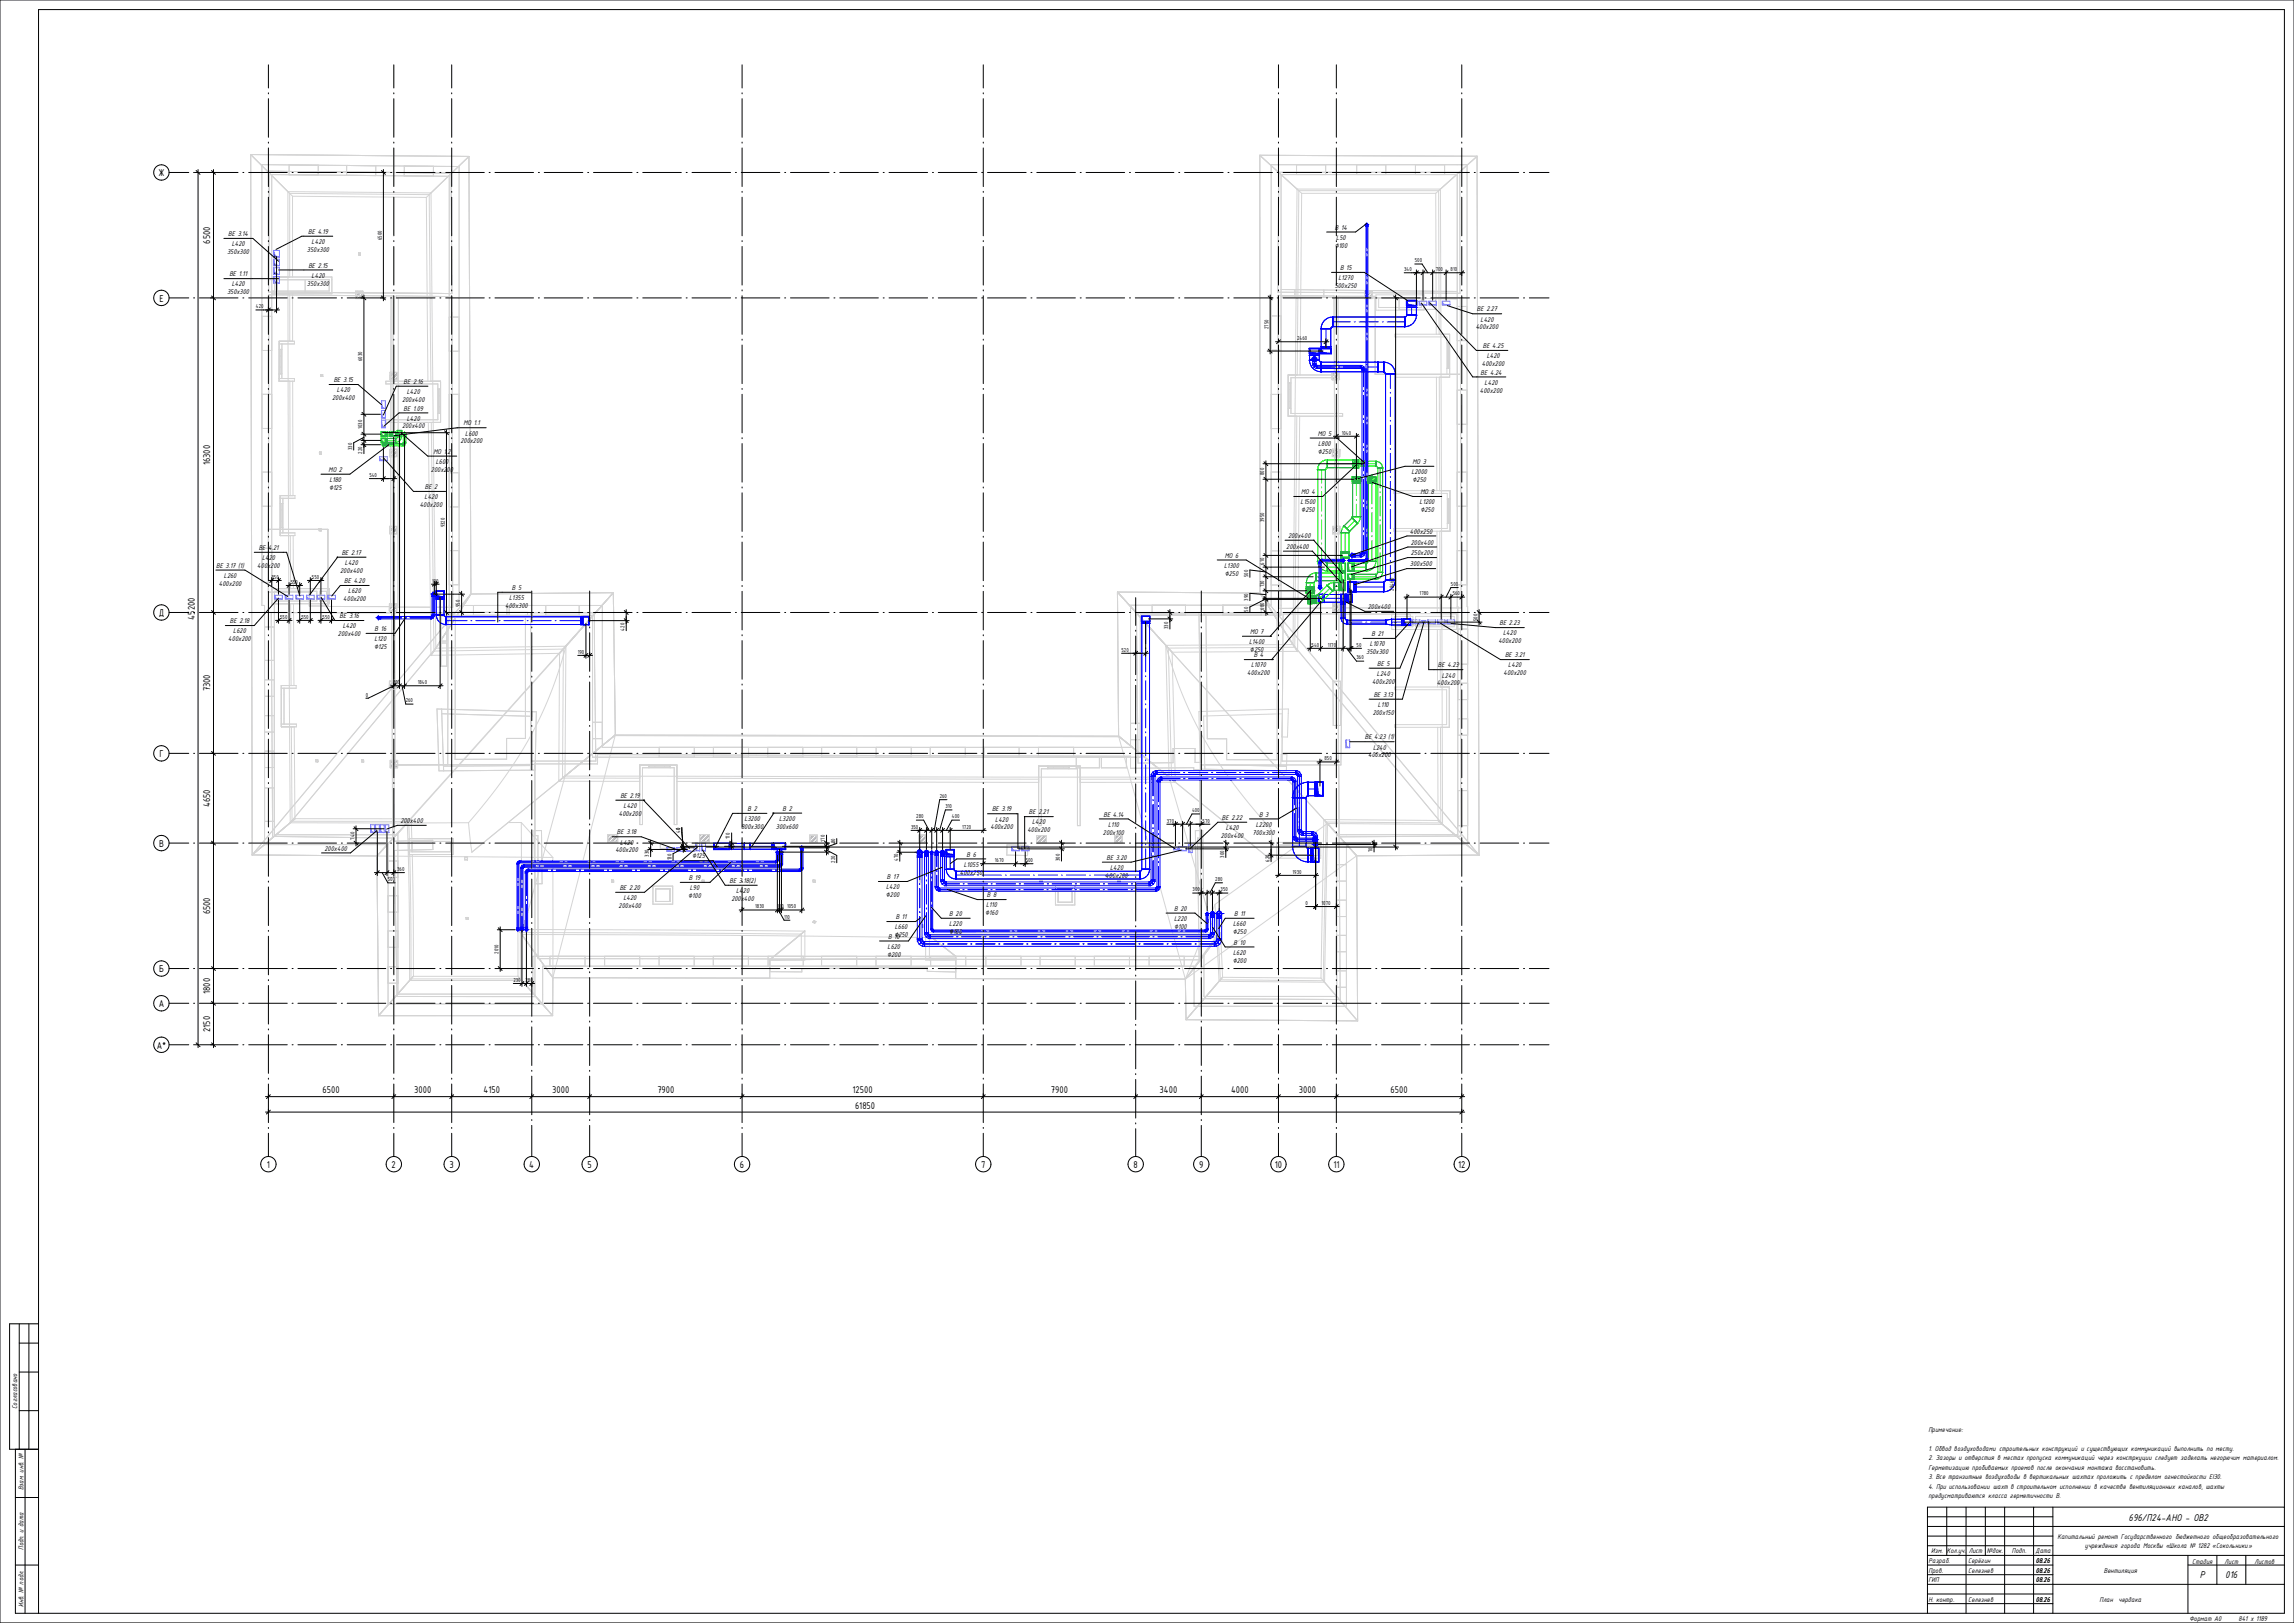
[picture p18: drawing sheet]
<svg xmlns="http://www.w3.org/2000/svg" width="1189mm" height="841mm" viewBox="0 0 1189 841" stroke-linecap="round" stroke-linejoin="round" font-family="sans-serif">
<defs><g id="words">
<g font-size="5.5">
<text x="109" y="126" transform="rotate(-90 109 126)">6500</text>
<text x="109" y="241" transform="rotate(-90 109 241)">16300</text>
<text x="101" y="321" transform="rotate(-90 101 321)">45200</text>
<text x="109" y="358" transform="rotate(-90 109 358)">7300</text>
<text x="109" y="418" transform="rotate(-90 109 418)">4650</text>
<text x="109" y="474" transform="rotate(-90 109 474)">6500</text>
<text x="109" y="515" transform="rotate(-90 109 515)">1800</text>
<text x="109" y="535" transform="rotate(-90 109 535)">2150</text>
<text x="167" y="567">6500</text>
<text x="215" y="567">3000</text>
<text x="251" y="567">4150</text>
<text x="286" y="567">3000</text>
<text x="341" y="567">7900</text>
<text x="442" y="567">12500</text>
<text x="545" y="567">7900</text>
<text x="601" y="567">3400</text>
<text x="638" y="567">4000</text>
<text x="673" y="567">3000</text>
<text x="721" y="567">6500</text>
<text x="443" y="575">61850</text>
<text x="1103" y="788">696/П24-АНО - ОВ2</text>
<text x="1140" y="818">Р</text>
<text x="1153" y="818">016</text>
</g>
<g font-size="4.9">
<text x="82" y="91">Ж</text>
<text x="83" y="156">Е</text>
<text x="82" y="319">Д</text>
<text x="83" y="392">Г</text>
<text x="83" y="439">В</text>
<text x="83" y="504">Б</text>
<text x="82" y="522">А</text>
<text x="81" y="543">А*</text>
<text x="138" y="605">1</text>
<text x="203" y="605">2</text>
<text x="233" y="605">3</text>
<text x="274" y="605">4</text>
<text x="305" y="605">5</text>
<text x="384" y="605">6</text>
<text x="509" y="605">7</text>
<text x="588" y="605">8</text>
<text x="622" y="605">9</text>
<text x="661" y="605">10</text>
<text x="691" y="605">11</text>
<text x="756" y="605">12</text>
</g>
<g font-size="3.9">
<text x="692" y="119">В 14</text>
<text x="118" y="122">ВЕ 3.14</text>
<text x="160" y="121">ВЕ 4.19</text>
<text x="693" y="124">L50</text>
<text x="118" y="132">350x300</text>
<text x="120" y="128">L420</text>
<text x="159" y="130">350x300</text>
<text x="162" y="126">L420</text>
<text x="692" y="128">⌀100</text>
<text x="119" y="143">ВЕ 1.11</text>
<text x="160" y="139">ВЕ 2.15</text>
<text x="162" y="144">L420</text>
<text x="695" y="140">В 15</text>
<text x="120" y="148">L420</text>
<text x="159" y="148">350x300</text>
<text x="692" y="149">500x250</text>
<text x="694" y="145">L1270</text>
<text x="118" y="152">350x300</text>
<text x="766" y="161">ВЕ 2.27</text>
<text x="767" y="167">L420</text>
<text x="765" y="171">400x200</text>
<text x="769" y="180">ВЕ 4.25</text>
<text x="771" y="186">L420</text>
<text x="768" y="190">400x200</text>
<text x="767" y="194">ВЕ 4.24</text>
<text x="173" y="198">ВЕ 3.15</text>
<text x="175" y="203">L420</text>
<text x="209" y="199">ВЕ 2.16</text>
<text x="767" y="203">400x200</text>
<text x="770" y="199">L420</text>
<text x="172" y="207">200x400</text>
<text x="208" y="208">200x400</text>
<text x="211" y="204">L420</text>
<text x="209" y="213">ВЕ 1.09</text>
<text x="211" y="218">L420</text>
<text x="240" y="220">МО 1.1</text>
<text x="208" y="222">200x400</text>
<text x="241" y="226">L600</text>
<text x="683" y="226">МО 5</text>
<text x="239" y="230">200x200</text>
<text x="683" y="231">L800</text>
<text x="225" y="235">МО 1.2</text>
<text x="683" y="235">⌀250</text>
<text x="170" y="245">МО 2</text>
<text x="223" y="244">200x200</text>
<text x="226" y="240">L600</text>
<text x="732" y="246">L2000</text>
<text x="732" y="240">МО 3</text>
<text x="171" y="250">L180</text>
<text x="732" y="250">⌀250</text>
<text x="171" y="254">⌀125</text>
<text x="220" y="253">ВЕ 2</text>
<text x="674" y="256">МО 4</text>
<text x="736" y="256">МО 8</text>
<text x="218" y="263">400x200</text>
<text x="220" y="259">L420</text>
<text x="674" y="261">L1500</text>
<text x="736" y="261">L1200</text>
<text x="675" y="265">⌀250</text>
<text x="736" y="265">⌀250</text>
<text x="668" y="279">200x400</text>
<text x="731" y="277">400x250</text>
<text x="134" y="285">ВЕ 4.21</text>
<text x="177" y="288">ВЕ 2.17</text>
<text x="667" y="284">200x400</text>
<text x="731" y="282">200x400</text>
<text x="731" y="288">250x200</text>
<text x="136" y="290">L420</text>
<text x="179" y="293">L420</text>
<text x="635" y="289">МО 6</text>
<text x="731" y="293">300x500</text>
<text x="112" y="294">ВЕ 3.17 (1)</text>
<text x="116" y="299">L260</text>
<text x="133" y="294">400x200</text>
<text x="176" y="297">200x400</text>
<text x="634" y="294">L1300</text>
<text x="635" y="298">⌀250</text>
<text x="113" y="304">400x200</text>
<text x="178" y="302">ВЕ 4.20</text>
<text x="265" y="306">В 5</text>
<text x="178" y="311">400x200</text>
<text x="181" y="307">L620</text>
<text x="264" y="311">L1355</text>
<text x="262" y="315">400x300</text>
<text x="709" y="316">200x400</text>
<text x="119" y="323">ВЕ 2.18</text>
<text x="176" y="320">ВЕ 3.16</text>
<text x="121" y="328">L620</text>
<text x="175" y="330">200x400</text>
<text x="178" y="326">L420</text>
<text x="194" y="327">В 16</text>
<text x="648" y="329">МО 7</text>
<text x="711" y="330">В 21</text>
<text x="777" y="324">ВЕ 2.23</text>
<text x="779" y="329">L420</text>
<text x="118" y="332">400x200</text>
<text x="194" y="332">L120</text>
<text x="647" y="334">L1400</text>
<text x="710" y="335">L1070</text>
<text x="777" y="333">400x200</text>
<text x="194" y="336">⌀125</text>
<text x="648" y="338">⌀250</text>
<text x="650" y="341">В 4</text>
<text x="708" y="339">350x300</text>
<text x="780" y="341">ВЕ 3.21</text>
<text x="648" y="346">L1070</text>
<text x="714" y="345">ВЕ 5</text>
<text x="745" y="346">ВЕ 4.23</text>
<text x="782" y="346">L420</text>
<text x="646" y="350">400x200</text>
<text x="714" y="350">L240</text>
<text x="747" y="351">L240</text>
<text x="779" y="350">400x200</text>
<text x="711" y="354">400x200</text>
<text x="745" y="355">400x200</text>
<text x="712" y="361">ВЕ 3.13</text>
<text x="712" y="370">200x150</text>
<text x="714" y="366">L110</text>
<text x="707" y="383">ВЕ 4.23 (1)</text>
<text x="712" y="388">L240</text>
<text x="709" y="392">400x200</text>
<text x="322" y="413">ВЕ 2.19</text>
<text x="323" y="419">L420</text>
<text x="321" y="423">400x200</text>
<text x="386" y="426">L3200</text>
<text x="388" y="420">В 2</text>
<text x="404" y="425">L3200</text>
<text x="406" y="420">В 2</text>
<text x="514" y="421">ВЕ 3.19</text>
<text x="516" y="426">L420</text>
<text x="533" y="422">ВЕ 2.21</text>
<text x="572" y="423">ВЕ 4.14</text>
<text x="633" y="425">ВЕ 2.22</text>
<text x="653" y="423">В 3</text>
<text x="208" y="427">200x400</text>
<text x="384" y="430">800x300</text>
<text x="402" y="429">300x600</text>
<text x="513" y="430">400x200</text>
<text x="533" y="431">400x200</text>
<text x="535" y="427">L420</text>
<text x="574" y="428">L110</text>
<text x="635" y="430">L420</text>
<text x="651" y="428">L2200</text>
<text x="320" y="432">ВЕ 3.18</text>
<text x="321" y="438">L420</text>
<text x="572" y="432">200x100</text>
<text x="633" y="434">200x400</text>
<text x="649" y="432">700x300</text>
<text x="168" y="441">200x400</text>
<text x="319" y="442">400x200</text>
<text x="501" y="444">В 6</text>
<text x="359" y="445">⌀125</text>
<text x="500" y="449">L1055</text>
<text x="574" y="446">ВЕ 3.20</text>
<text x="460" y="456">В 17</text>
<text x="498" y="453">400x250</text>
<text x="573" y="455">400x200</text>
<text x="575" y="451">L420</text>
<text x="321" y="461">ВЕ 2.20</text>
<text x="357" y="456">В 19</text>
<text x="358" y="461">L90</text>
<text x="378" y="458">ВЕ 3.18(2)</text>
<text x="459" y="461">L420</text>
<text x="323" y="466">L420</text>
<text x="357" y="465">⌀100</text>
<text x="379" y="467">200x400</text>
<text x="382" y="463">L420</text>
<text x="459" y="465">⌀200</text>
<text x="512" y="465">В 8</text>
<text x="321" y="471">200x400</text>
<text x="511" y="470">L110</text>
<text x="609" y="472">В 20</text>
<text x="464" y="476">В 11</text>
<text x="492" y="480">L220</text>
<text x="492" y="475">В 20</text>
<text x="511" y="474">⌀160</text>
<text x="609" y="477">L220</text>
<text x="639" y="480">L660</text>
<text x="640" y="475">В 11</text>
<text x="464" y="486">⌀250</text>
<text x="464" y="482">L660</text>
<text x="492" y="484">⌀100</text>
<text x="609" y="481">⌀100</text>
<text x="639" y="484">⌀250</text>
<text x="460" y="492">L620</text>
<text x="460" y="486">В 10</text>
<text x="639" y="490">В 10</text>
<text x="460" y="496">⌀200</text>
<text x="639" y="495">L620</text>
<text x="639" y="499">⌀200</text>
<text x="9" y="730" transform="rotate(-90 9 730)">Согласовано</text>
<text x="1000" y="742">Примечание:</text>
<text x="1000" y="752">1. Обвод воздуховодами строительных конструкций и существующих коммуникаций выполнить по месту.</text>
<text x="1000" y="762">Герметизацию пробиваемых проемов после окончания монтажа восстановить.</text>
<text x="1000" y="757">2. Зазоры и отверстия в местах пропуска коммуникаций через констркуции следует заделать негорючим материалом.</text>
<text x="1000" y="766">3. Все транзитные воздуховоды в вертикальных шахтах проложить с пределом огнестойкости EI30.</text>
<text x="12" y="772" transform="rotate(-90 12 772)">Взам. инв. №</text>
<text x="1000" y="771">4. При использовании шахт в строительном исполнении в качестве вентиляционных каналов, шахты</text>
<text x="1000" y="776">предусматриваются класса герметичности В.</text>
<text x="1066" y="797">Капитальный ремонт Государственного бюджетного общеобразовательного</text>
<text x="12" y="803" transform="rotate(-90 12 803)">Подп. и дата</text>
<text x="1081" y="802">учреждения города Москвы «Школа № 1282 «Сокольники»</text>
<text x="1001" y="805">Изм.</text>
<text x="1009" y="805">Кол.уч.</text>
<text x="1021" y="805">Лист</text>
<text x="1030" y="805">№док.</text>
<text x="1043" y="805">Подп.</text>
<text x="1055" y="805">Дата</text>
<text x="1000" y="810">Разраб.</text>
<text x="1000" y="815">Пров.</text>
<text x="1020" y="810">Серёгин</text>
<text x="1020" y="815">Селезнев</text>
<text x="1055" y="810">08.26</text>
<text x="1055" y="815">08.26</text>
<text x="1090" y="815">Вентиляция</text>
<text x="1136" y="810">Стадия</text>
<text x="1153" y="810">Лист</text>
<text x="1169" y="810">Листов</text>
<text x="1000" y="820">ГИП</text>
<text x="1055" y="820">08.26</text>
<text x="12" y="833" transform="rotate(-90 12 833)">Инв. № подл.</text>
<text x="1000" y="830">Н. контр.</text>
<text x="1020" y="830">Селезнев</text>
<text x="1055" y="830">08.26</text>
<text x="1088" y="830">План</text>
<text x="1098" y="830">чердака</text>
<text x="1160" y="840">841 х 1189</text>
<text x="1135" y="840">Формат А0</text>
</g>
<g font-size="2.8">
<text x="198" y="124" transform="rotate(-90 198 124)">6500</text>
<text x="733" y="136">500</text>
<text x="728" y="140">340</text>
<text x="744" y="140">700</text>
<text x="752" y="140">810</text>
<text x="133" y="160">420</text>
<text x="657" y="171" transform="rotate(-90 657 171)">2750</text>
<text x="672" y="176">2460</text>
<text x="188" y="187" transform="rotate(-90 188 187)">6030</text>
<text x="188" y="222" transform="rotate(-90 188 222)">1030</text>
<text x="695" y="225">1040</text>
<text x="182" y="233" transform="rotate(-90 182 233)">330</text>
<text x="188" y="235" transform="rotate(-90 188 235)">220</text>
<text x="191" y="247">540</text>
<text x="655" y="246" transform="rotate(-90 655 246)">800</text>
<text x="231" y="273" transform="rotate(-90 231 273)">9320</text>
<text x="655" y="271" transform="rotate(-90 655 271)">3950</text>
<text x="655" y="293" transform="rotate(-90 655 293)">610</text>
<text x="141" y="300">350</text>
<text x="162" y="300">550</text>
<text x="647" y="299" transform="rotate(-90 647 299)">500</text>
<text x="151" y="303">550</text>
<text x="224" y="302">100</text>
<text x="655" y="304" transform="rotate(-90 655 304)">730</text>
<text x="752" y="304">500</text>
<text x="647" y="311" transform="rotate(-90 647 311)">390</text>
<text x="723" y="306" transform="rotate(-90 723 306)">28460</text>
<text x="736" y="309">1780</text>
<text x="753" y="309">560</text>
<text x="238" y="315" transform="rotate(-90 238 315)">950</text>
<text x="647" y="317" transform="rotate(-90 647 317)">50</text>
<text x="655" y="316" transform="rotate(-90 655 316)">680</text>
<text x="145" y="321">550</text>
<text x="156" y="321">550</text>
<text x="167" y="321">550</text>
<text x="766" y="322" transform="rotate(-90 766 322)">500</text>
<text x="324" y="327" transform="rotate(-90 324 327)">420</text>
<text x="606" y="326" transform="rotate(-90 606 326)">330</text>
<text x="680" y="335">540</text>
<text x="688" y="335">1170</text>
<text x="703" y="335">50</text>
<text x="299" y="339">190</text>
<text x="581" y="338">520</text>
<text x="703" y="342">360</text>
<text x="204" y="355">300</text>
<text x="216" y="355">1840</text>
<text x="190" y="361">0</text>
<text x="210" y="364">260</text>
<text x="687" y="394">850</text>
<text x="487" y="414">260</text>
<text x="490" y="419">310</text>
<text x="475" y="424">280</text>
<text x="493" y="424">400</text>
<text x="618" y="421">400</text>
<text x="353" y="432" transform="rotate(-90 353 432)">40</text>
<text x="353" y="430" transform="rotate(-90 353 430)">0</text>
<text x="472" y="429">350</text>
<text x="499" y="429">1720</text>
<text x="605" y="426">370</text>
<text x="623" y="426">570</text>
<text x="184" y="435" transform="rotate(-90 184 435)">740</text>
<text x="378" y="435" transform="rotate(-90 378 435)">170</text>
<text x="428" y="436" transform="rotate(-90 428 436)">170</text>
<text x="433" y="437" transform="rotate(-90 433 437)">80</text>
<text x="336" y="444" transform="rotate(-90 336 444)">330</text>
<text x="711" y="442" transform="rotate(-90 711 442)">70</text>
<text x="348" y="446" transform="rotate(-90 348 446)">130</text>
<text x="433" y="447" transform="rotate(-90 433 447)">220</text>
<text x="466" y="446" transform="rotate(-90 466 446)">470</text>
<text x="516" y="447">1670</text>
<text x="532" y="447">500</text>
<text x="549" y="446" transform="rotate(-90 549 446)">300</text>
<text x="635" y="444" transform="rotate(-90 635 444)">300</text>
<text x="658" y="447" transform="rotate(-90 658 447)">620</text>
<text x="206" y="451">360</text>
<text x="670" y="453">1930</text>
<text x="201" y="457">500</text>
<text x="618" y="462">300</text>
<text x="630" y="457">280</text>
<text x="633" y="462">350</text>
<text x="391" y="471">1830</text>
<text x="403" y="471">100</text>
<text x="408" y="471">1050</text>
<text x="677" y="469">0</text>
<text x="685" y="469">1070</text>
<text x="406" y="476">110</text>
<text x="258" y="494" transform="rotate(-90 258 494)">2010</text>
<text x="266" y="509">230</text>
<text x="272" y="509">280</text>
</g>
</g></defs>
<g fill="#000">
<path d="M142 130l1 3h2h-3zM142 134l1 3 2 1h-3zM142 143l1 3 2 1h-3zM142 139l1 3h2h-3zM736 156v2h4h-4zM741 156v2h4h-4zM748 156v2h4h-4zM681 185h1l-1 1zM679 181v2h5h-5zM685 181v2h5h-5zM198 208v3l2 1h-2zM198 213v3l2 1h-2z"/>
<path d="M198 218v3l2 1h-2zM197 237v1l4 1h-4zM203 224l1 1 1 1h-2zM206 223l1 2h1h-2zM209 225h1v1zM702 239a.8 .8 0 0 1 1 0 .8 .8 0 0 1 1 1 .8 .8 0 0 1-1 1v1a1.6 1.6 0 0 1-1-3zM702 247a.8 .8 0 0 1 1 0 .8 .8 0 0 1 1 1 .8 .8 0 0 1-1 1v1a1.6 1.6 0 0 1-1-3zM706 239a.8 .8 0 0 1 1 0 .8 .8 0 0 1 0 1 .8 .8 0 0 1-1 1v1a1.5 1.5 0 0 1 0-3zM710 247a.8 .8 0 0 1 1 0 .8 .8 0 0 1 1 1 .8 .8 0 0 1-1 1v1a1.6 1.6 0 0 1-1-3zM142 308l1 2h3h-4zM148 308v2h4h-4zM153 308l1 2h3h-4z"/>
<path d="M159 308v2h4h-4zM164 308l1 2h3h-4zM170 308v2h4h-4zM224 307h1l-1 1zM226 306l1 3h3h-4zM678 310a.8 .8 0 0 1 1-1 .8 .8 0 0 1 1 1 .8 .8 0 0 1-1 1v1a1.3 1.3 0 0 1-1-2zM678 305a.8 .8 0 0 1 1 0 .8 .8 0 0 1 1 1 .8 .8 0 0 1-1 0v1a1.3 1.3 0 0 1-1-2zM684 304h1l-1 1zM684 308v4h2h-2zM728 321v2l3 1h-3zM732 321l1 2h3h-4zM737 322v1h2h-2z"/>
<path d="M740 321l1 2h3h-4zM745 321l1 2h3h-4zM750 321l1 2h3h-4zM698 383v4h2h-2zM683 405v7h3h-3zM192 427l1 4h1h-2zM195 427v4h2h-2zM197 427l1 4h1h-2zM200 427v4h2h-2zM415 439h1l-1 1zM346 439v2h4h-4zM351 439v2h4h-4z"/>
<path d="M356 439v2h4h-4zM361 437v3l2 1h-2zM364 437v3l2 1h-2zM405 441v1zM401 437l1 2 5 1h-6zM476 441a.8 .8 0 0 1 1-1 .8 .8 0 0 1 0 1 .8 .8 0 0 1-1 1v1a1.3 1.3 0 0 1 0-2zM480 441a.6 .6 0 0 1 1 0 .7 .7 0 0 1-1 1v1l-1-1zM485 441h1l-1 1zM488 441a.6 .6 0 0 1 1 0 .7 .7 0 0 1-1 1v1v-1zM491 440v2l4 1h-4zM524 439l1 1 3 1h-4zM529 439l1 1 3 1h-4z"/>
<path d="M608 439l1 1h1h-2zM611 439v1l4 1h-4zM616 438v3l2 1h-2z"/>
<circle cx="708" cy="116" r=".4"/>
<circle cx="403" cy="442" r=".4"/>
<circle cx="483" cy="442" r=".4"/>
</g>
<g fill="none" stroke="#aaa" stroke-width=".52">
<path d="M185 151h-1M185 151l-1 1M187 151l-3 3M188 151l-4 3M188 152l-3 3M188 154v1M188 153l-2 2M708 151h-1M709 151l-2 1M710 151l-3 3M711 151l-4 4M711 152l-2 3"/>
<path d="M711 155h.1M711 153l-1 2M202 193h.1M204 193l-2 2M205 193l-3 2M206 196l-1 1M206 194l-3 3M206 193l-4 4M692 193l-2 1M693 193l-3 2M694 193l-3 4M694 194l-3 3"/>
<path d="M694 195l-1 2M694 196v1M202 233h.1M204 233l-2 2M205 233l-3 3M206 233l-3 4M206 234l-3 3M206 236l-1 1M206 236v1M692 233l-1 1M693 233l-2 2M694 233l-3 4"/>
<path d="M694 236v1M694 235l-1 2M695 234l-4 3M203 273h-1M204 273l-2 2M205 273l-3 3M206 276l-1 1M206 274l-2 3M206 274l-3 3M692 273l-1 1M693 273l-2 2M695 273l-4 4"/>
<path d="M695 274l-4 3M695 275l-2 2M695 276l-1 1M203 313l-1 1M204 313l-2 2M205 313l-3 3M206 316l-1 1M206 315l-3 2M206 314l-3 3M692 313l-1 1M693 313l-2 2M695 313l-4 4"/>
<path d="M695 314l-4 3M695 315l-2 2M695 316l-1 1M203 353l-1 1M204 353l-2 2M205 353l-3 3M206 356l-1 1M206 355l-3 2M206 354l-3 3M203 394l-1 1M204 394l-2 2M205 394l-3 3"/>
<path d="M206 397l-1 1M206 396l-2 2M206 394l-4 4M315 433h.1M316 433l-1 1M318 433l-3 2M319 433l-4 3M320 433l-4 3M320 433l-3 3M320 435l-1 1M320 436h.1M363 433h.1"/>
<path d="M364 432l-1 1M365 432l-2 3M366 432l-3 4M367 432l-3 4M368 433l-4 3M368 435l-2 1M368 435l-1 1M420 433h.1M421 433l-1 1M422 433l-2 2M424 433l-4 4M424 434l-3 3"/>
<path d="M424 435l-2 2M424 436l-1 1M476 433h.1M478 433l-2 1M479 433l-3 2M480 433l-4 4M480 434l-3 3M480 435l-1 2M480 436v1M537 433h.1M539 433l-2 2M540 433l-3 3"/>
<path d="M541 433l-3 4M542 433l-4 4M542 434l-2 3M542 435l-1 2M542 437h.1M579 433l-1 1M580 433l-2 2M582 433l-4 4M582 434l-4 3M582 435l-2 2M582 436l-1 1"/>
</g>
<g fill="none" stroke="#d4d4d4" stroke-width=".52">
<path d="M130 80l20 20M130 80l1 363M130 80l22 22M130 80l19 19M130 80l113 1M130 80h.1M136 85l102 1v228h74v73h274v-73h73v-229h101l1 353h-63v83h-79v-20h-338v19h-80v-82h-64v-124h-1zM139 89l95 1v62l-95-1zM149 99l1 327M149 99l74 1M150 91v-6l15 1v5M180 86v5"/>
<path d="M195 86v5M210 86v5M223 100l3 236M225 86v5M243 81l1 227M243 81l-21 20M243 81l-20 19M243 81h.1M243 81l-22 21M653 80l20 19M653 80v227M653 80l19 18"/>
<path d="M653 80l113 1M663 89h94v63l-95-1zM672 85v5M672 98l-2 236M673 99l-1 95h-4M687 85v5M703 85v5M718 85v5M734 85v5M746 99v74M746 99h-73M747 98l1 329"/>
<path d="M747 98h-75M749 85v5M766 81l1 362M766 81l-20 18M766 81l-19 17M766 81h.1M766 81l-22 19M150 100v44h-8M150 100l72 1M152 102v42h-10M152 102h69M221 102l1 96h6"/>
<path d="M222 101l1 97h5M675 100l-1 94h-6M675 100l-22-19v226M744 100v73M744 100h-69M186 131h.1M186 131v1h1M186 131h1v1M186 132h.1M186 131v1M186 132h1M187 131h.1"/>
<path d="M187 132h.1M139 145h19v6M139 153h65v74h-5v3h5v84h-34v-40h-31zM141 145h1M141 144h1M141 144v1M141 151h1M141 152h1M141 151v1M141 144h31v8h-31M142 144v1M142 151v1"/>
<path d="M142 152h8v25h-5M142 152h10v25h-7M142 144v8M144 145h27v6h-27zM184 151h4v4h-4zM204 155h-1v72M205 153l29 1 1 161h-30v-1h1l1-159h-2zM662 153h29l1 162h-29zM664 154l91 1M664 150l91 1M671 150v4M686 150v4"/>
<path d="M694 154h19v40h44v121h-63zM707 151h4v4h-4zM713 154h12v6h19v-6h13v40M713 154h25M713 153h25v8h-25zM715 154v5h22v-5M755 159h5M136 164h5M145 177v21M145 177h8v1h-8M145 177v19h8v2h-8M146 178v18v-2h-1v4"/>
<path d="M233 164h5M659 164h5M744 173h7M744 173h-21v2h27v19M746 173h5M750 178h1M750 178v13M751 178v3M751 178v13M751 173v22M755 177h5M136 182h5"/>
<path d="M145 198h5v59h-5M145 198h7v59h-7M145 181h1M145 181v13M146 181v13M166 194h.1M166 194h1v1h-1zM166 194h1M166 195h.1M166 194v1M167 194h.1M167 195h.1"/>
<path d="M202 193h4v4h-4zM228 198v21M228 198h-28v1h27v19h-27v1h28M233 182h5M659 181h5M668 194v22M668 194h23v2h-22v18h27v2h-28M668 198h1M668 198v14M669 198v14M690 193h4v4h-3zM723 194v1h22"/>
<path d="M745 195v59M745 195h6M746 195v59M746 195h5M750 191h1M750 182h1M750 181h1M750 190h1M750 188h1M750 187h1M751 182v5M751 188v2"/>
<path d="M136 204h5M227 214h1M227 202h1M227 202v12M228 202v12M228 219h-4l1 118M228 219h-6l1 121M233 204h5M659 204h5M668 216h6l-1 122M668 216h4l-1 119M668 212h1"/>
<path d="M755 202h5M755 220h5M136 222h5M166 234h.1M166 234v1h1M166 234h1v1M166 235h.1M167 235h.1M202 233h4v4h-4zM203 230l-1 84h2M233 222h5M659 222h5"/>
<path d="M691 233h4l-1 4h-3zM136 245h5M145 257v21M145 257h8v1h-8M147 258v18M233 245h5M659 245h5M745 254h7M745 254h-23v2h28v18h-28v1h23M746 254h6M750 259h2M751 259v12"/>
<path d="M751 259h.1M751 259v3M752 254v21M755 245h5M136 262h5M139 274v33h21v7h10M145 278h5l1 27h-10M145 278h7v27h-11M145 276h8v2h-8M145 261h2M145 273h2M146 261v12"/>
<path d="M165 274h.1M165 274v1h1M165 274h1v1M165 274h1M166 275h.1M166 274v1M166 274h.1M202 273h4v4h-4zM233 263h5M659 262h5M691 273h4v4h-4zM745 275v43"/>
<path d="M745 275h7M746 275v43M746 275h6M750 271h2M751 262h.1M751 270h.1M751 268h.1M751 267h.1M751 262v5M751 268v2M755 262h5M136 284h5"/>
<path d="M233 285h5M659 285h5M755 285h5M136 302h5M141 317l62 1 1 116-63-1zM141 313h10v42h-5M141 313h11v42h-6M141 305v8M141 305h30v8h-30M142 306h22v5h-22zM166 306h3v5h-3zM202 313h4v4h-4z"/>
<path d="M229 319h3v13h-3zM233 303h5M244 308l-21 32 67-1M244 308l-19 29M244 308l-21 32M244 308l-113 135M244 308l-18 28M245 314v5M263 314v5M264 314v5M272 319v64h-9v10l-27 1v-75h-1v-2h38v2M275 318h33l1 76h-34z"/>
<path d="M283 314v5M300 314v5M318 307l-26 29M318 307l-74 1M318 307l1 74M318 307l-28 32M318 307l-123 137M318 307l-25 28M579 307l1 74M579 307l27 29M579 307l29 31M579 307h74"/>
<path d="M579 307l25 27M579 307l124 136M589 318h32l2 77h-4v-7h-11v7h-18zM597 314v5M614 314v5M624 319v-1h40v1M625 319l1 64h10v11h26v-75M634 314v5M653 307l19 31h-64M653 307l18 28M653 307l20 31M653 307l17 27"/>
<path d="M653 307l114 136M654 314v5M659 303h5M665 318h29v76h-29zM691 313h4v4h-4zM723 319h9v6h-9zM734 319h20v6h-20zM745 318h10M745 318h-24v8h24M746 318h9M755 318v8M755 314l1 119h-63v83h-69v-20h-348v19h-70v-82h-64v-120h-1v-223l92 1v228h74v73h284v-73h73v-229h91v225"/>
<path d="M755 303h5M137 325h5M225 337l-2 3M226 336l-76 90M229 333h3v12h-3zM290 339v66M292 336l-67 1M292 336v67M292 336l-2 3M293 335l-67 1M293 335v67M293 335a215 215 0 0 1-50 91"/>
<path d="M293 335l-82 92M604 334a219 219 0 0 0 52 93l3 3v16l-79-65M604 334l2 69M606 336l1 68M606 336l2 2M608 338l1 67M670 334h-66M670 334l78 93M671 335l-65 1M671 335l2 3M745 326v30M745 326h10"/>
<path d="M746 326l1 30M746 326h9M756 326h5M137 352h5M137 342h5M146 355v22M146 355h8v2h-8M147 357v18M202 353h4v4h-4zM691 353h4v23h-4zM745 356h6M745 356h-22v1h27v19h-27v1h22"/>
<path d="M747 356h4M751 356v21M756 344h5M756 354h5M137 379h5M137 371h5M137 361h5M146 377h5v49M146 377h7v47l-22 19M146 375h8v2h-8M227 367l51 2-1 30h-49zM276 371l-47-1v-3l1 32"/>
<path d="M276 369l-1 30M307 374h5M586 375h5M745 377v48M745 377h6M747 377v49M747 377h4M756 363h5M756 372h5M137 398h5M137 389h5M164 394v1h1"/>
<path d="M164 394h1v1M164 394h.1M164 395h.1M165 394h.1M165 395h.1M165 394v1M188 394h.1M187 394h1v1h-1zM188 395h.1M188 394v1M202 394h4v4h-4zM232 396v-77h1v-1h-28v78"/>
<path d="M275 397h-45M277 396h-73v40l20-1v5l-20 1 2 75h71v-120h33v-5l276 1v6h33v1h4v-3h72l1-78h35v6h26v109l-63 1M307 383h5M319 381l-29 24M319 381l261 1 29 23M319 381h261M319 381l-27 22M319 381l-32 126M319 381l-74 61M319 381h.1M332 396v7h-40M332 396v9h-42"/>
<path d="M332 396h19M332 396v31h1v-29h16v29h2v-31M336 396v2M336 398h11M336 397h11M342 387v5M347 396v2M351 396v7l125 1h62v-7M351 396v9h125h62v-8M360 387v5M370 387v5M388 387v5"/>
<path d="M398 387v5M416 387v5M426 387v5M444 387v5M454 387v5M472 387v5M482 387v5M500 387v5M510 387v5M528 387v5M538 387v5M538 397h22"/>
<path d="M538 397v31h2v-30h18v30h2v-31M543 398h11M543 397v1M543 397h11M554 397v1M556 387v5M558 392v6h12v-6M560 397v7h47M560 397v8h49M571 392v6h13v-6M580 381l27 23M580 381l29 24"/>
<path d="M580 381l26 22M580 381l34 126M586 383h5M624 396l43 1M664 397v-6h3v8h-45l-1-30 47-2-1 15h-3l1-12-41 1v28M694 396l1 122h-72l-1-119M756 381h5M137 408h5M293 402l313 1M293 402l-23 82M606 403l24 83M756 410h5"/>
<path d="M137 426h5M150 426l61 1M150 426l-19 17M151 426l-20 17M151 426h61M153 424h60l-18 20M153 424l-22 19M153 424l-2 2M211 427l-16 17M212 426l-17 18M212 426v9M212 435h.1"/>
<path d="M212 435v6M212 435h23v8h-23M212 435v8M213 424v11h-1M213 424l-18 20M213 424l-1 2M214 437v4zM214 436h20v5h-20zM243 426l2 16M243 426l-32 1M270 426v82h-58v-45l-1-36M270 426h-7l-18 16"/>
<path d="M270 426l17 18M277 430h4v28h-4zM277 433h2v64h343l-1-63h1M315 433h5v3h-5zM342 437h19v3h-19zM363 433l5-1v4h-5zM420 433h4v4h-4zM476 433h4v4h-4zM522 438h11v5h-11zM537 433h5v4h-5zM578 433h4v4h-4zM620 430h3l1 31h-4z"/>
<path d="M662 437h23v8h-23zM663 438h20v5h-20zM686 425l-1 82M686 425l17 18M686 425l1 1M687 426l-1 82M687 426h60M687 426l16 17M688 427h60M688 427l-1 82M688 427l15 16M688 427l-58 42"/>
<path d="M745 425h-59l17 18M745 425l22 18M745 425l2 1M747 426l20 17M748 427l19 16M756 428h5M131 443l64 1M131 443l156 1M195 444l1 82M201 455h5M201 446h5M212 443l1 64"/>
<path d="M212 443h2v63M212 441h2M212 441h.1M212 441v2M241 444h.1M241 444h1v2h-1zM241 444h1M241 445h.1M241 445h1M242 444h.1M242 445v1M242 444v2"/>
<path d="M287 444l-1 82M317 456h.1M317 456v1h1M317 456h1v1M317 457h.1M317 456v1M317 457h1M318 456h.1M318 457h.1M338 459h11v10h-11zM364 456v1h1M364 456h1v1"/>
<path d="M364 456h.1M364 457h.1M364 457h1M365 456h.1M365 457h.1M365 456v1M421 456h1M421 456v1h1M421 456h1v1M422 456h.1M422 457h.1M422 456v1"/>
<path d="M477 456h.1M477 456v1h1M477 456h1v1M477 457h.1M477 456v1M478 456h.1M478 457h.1M539 456h.1M539 456v1h1M539 456h1v1M539 456h1M539 457h.1"/>
<path d="M540 456h.1M540 457h.1M547 459h10v10h-10zM580 456h1v1h-1zM580 456h.1M580 457h.1M693 448h5M693 457h5M703 443l1 86M703 443l-89 64M767 443h-64M201 473h5"/>
<path d="M201 464h5M242 476h.1M242 475v1h1M242 475h1v1M242 475v1M243 476h.1M340 461h7v6h-7zM422 478h-1M422 478h.1M422 477h.1M423 478h.1M423 478h-1h-1"/>
<path d="M423 478l-1-1-1 1M478 479h.1M478 479l1 1M478 479l1 1h-1zM478 479v1M548 460h8v8h-8zM630 469l2 40h55M630 469l-16 38M693 466h5M693 475h5M201 491h5M201 482h5"/>
<path d="M268 482v24M268 482l19 25M268 482l2 1M270 483v24M270 483l17 24M270 483l145 1-16 13M270 484l257 2h103M270 484l17 23M285 496v5M303 496v5M313 496v5M332 496v5"/>
<path d="M342 496v5M360 496v5M370 496v5M388 496v5M398 496v5M399 497l18-15v15zM399 497l18-14-148-1 18 25M399 497v10h-112M399 497h.1M415 484v13M416 496v5M426 496v5"/>
<path d="M444 496v5M454 496v5M472 496v5M478 480h.1M480 483h153M480 483l15 13M480 483v14h15M482 485v12M482 496v5M495 496v11h119M495 496v8l-14-1v-2l-65 1v2h-17v-7M495 497h-96"/>
<path d="M501 496v5M511 496v5M529 496v5M539 496v5M557 496v5M567 496v5M585 496v5M596 496v5M614 496v5M630 486l-16 21M631 485h-149l13 11M631 485l-17 22"/>
<path d="M631 485l2 23M633 483l-2 2M633 483l-19 24M633 483l1 23M693 485h5M693 493h5M201 510h5M201 501h5M213 507l-17 19M214 506l-18 20M268 506l18 20M269 506h-55"/>
<path d="M270 507l16 19M270 507h-57M287 507h327M287 507l-1 19M614 507l1 21M633 508l-18 20M633 508h53M634 506l-19 22M634 506l-1 2M685 507l19 22M685 507l-51-1-19 22M686 508l18 21"/>
<path d="M687 509l17 20M693 503h5M693 512h5M286 526h-90M615 528l89 1M704 529h.1"/>
</g>
<g fill="none" stroke="#00f" stroke-width=".52">
<path d="M708 116h2M708 117h1M708 116h1M708 116l1 1v-1M708 116l1 1M708 116v174M708 117h1zM709 116v1M709 116h-1M709 116h.1M709 115v14M709 116v174"/>
<path d="M709 131h.1M709 133v10M709 145v1M709 148v10M709 160h.1M729 159h5M729 156h5v3h-5zM729 159h.1M729 158v1M729 156v3M729 159v5h-1h-37a6 6 0 0 0-6 6v10M729 158h5"/>
<path d="M729 156v2M729 156h5M729 156l1 2h4M732 159v4M734 158v1M734 156v3M734 159v4a6 6 0 0 1-6 6h-38v1v10M734 156v2M734 159h.1M685 180h5M685 170h5M685 170h.1"/>
<path d="M685 180h.1M685 180v1M685 180v3M687 170v10M690 180v1M690 180v3M690 170h.1M690 180h.1M691 164v5M691 169h.1M691 164h.1M691 167h9"/>
<path d="M702 167h.1M704 167h10M709 162v10M709 174v1M709 177v10M716 167h1M719 167h9M728 164v5M728 169h.1M728 164h.1M729 163h5M729 163h.1"/>
<path d="M734 163h.1M679 187h5M679 184h5M679 180h5v3h-5zM679 184h.1M679 187h.1M679 184a7 7 0 0 0 4 8l34 1h1v108l-1 1h-14M679 183v1M679 181v3M679 181h5M679 183h5M679 181v2"/>
<path d="M679 181v2h5M680 186h3M680 187h2M680 189h1M680 186l1-1 1 1M680 186h1h1M680 186h1M680 186v3M680 189l1 1M681 187h1zM681 190l1 1M681 189h1"/>
<path d="M681 185h1l-1 1M681 185l1 1M681 185l-1 1M681 184v5M681 189l1 1h1M682 186h-1M682 189h-2M682 186v3M682 189h.1M682 191h23M682 189l-1 1M682 189h1"/>
<path d="M683 189l-1 2M683 189h23M683 190v1M683 189v1M683 190h9M684 184v3l1 1h32a6 6 0 0 1 6 6v107a6 6 0 0 1-6 6h-14M684 183v1M684 181v3M684 181v2M684 184h.1M684 187h.1M685 180h5v3h-5z"/>
<path d="M685 187v6M685 187h.1M685 193h.1M685 181v2M685 181h5M685 183h5M685 181v2h5M690 181v2M692 190h.1M694 190h.1M694 190h11M705 190v1"/>
<path d="M705 189v1M705 190l1 1 1 1M705 191h1M706 191v1M706 189l-1 2M706 189l1 1M706 192h1M706 192v94M706 190h1M707 192h1M707 192v8M707 190l-1 1"/>
<path d="M707 190l1 1M708 191l-2 1M708 191v96M709 189h.1M709 191v10M709 190h5M714 187v6M714 187h.1M714 193h.1M717 187v6M717 187h.1M717 193h.1"/>
<path d="M718 194h5M718 194h.1M721 194v7M723 194h.1M707 202v1M707 205v10M707 217h.1M707 219v10M709 203v1M709 206v10M709 218h.1M721 203v1"/>
<path d="M721 206v10M721 218h.1M707 231v1M707 234v10M709 220v10M709 232v1M709 235v10M721 220v10M721 232v1M721 235v10M707 246v1M707 249v10"/>
<path d="M709 247h.1M709 249v10M721 247h.1M721 249v10M707 261h.1M707 263v10M707 275v1M707 278v8M709 261v1M709 264v10M709 276h.1M709 278v11"/>
<path d="M721 261v1M721 264v10M721 276h.1M721 278v11M684 292h.1M684 291l1 1M684 291v14M684 290l1 1M684 290v1M684 292h1M684 292v14M685 291h.1"/>
<path d="M685 291l-1 1M685 292v13M685 290v1M685 290h11M685 290h-1M685 291v1M685 291h11M685 290h.1M685 290h12M695 290v1M695 290v1zM696 290h1"/>
<path d="M696 290v1l1-1M696 290v1M696 290h.1M696 289v3M697 290l-1 1M698 290h10M699 290h1M699 290v1l1-1M699 290v1M699 288h6M699 290h.1M699 289v2"/>
<path d="M699 291h9M699 290h9M700 290l-1 1M700 288v-1l2 1M700 288v1l2-1M700 288l1 1M700 290v1zM700 290v1M701 287l-1 1 1 1M701 287l1 1M701 287l-1 1M701 286v3"/>
<path d="M701 289h5M701 287h4M702 288l-1 1M702 287v2zM702 287v2M705 288v1M705 287v1M705 287l1 2M706 287l1 1M706 287h-1M706 286l2 1M706 286h1"/>
<path d="M706 286v1M707 286h1M707 286l-1 1-1 1M707 288l-1 1M708 290v1M708 290h.1M708 287l-1 1M708 290l1 1M708 289h1M708 290h1M709 289h.1M709 289l-1 1"/>
<path d="M709 291h-1M709 290v1M721 291h.1M721 293v8M196 319v1M196 319l1 1M196 319l-1 1M196 319v2M196 319h27M197 320v1zM197 319v2M223 319v1"/>
<path d="M223 308h3M223 319l1 2M224 319v1M224 319h-1M224 309h1M224 319h1M224 308h1M224 308v-1l1 1M224 308v11M224 319h.1M224 309h1zM224 320h-1"/>
<path d="M224 320h1M225 319h.1M225 307v1M225 307l-1 1M225 308h-1l1 1M225 308v1M225 308h.1M225 307v12M225 319l-1 1M225 308v11M225 319v1M226 319h4"/>
<path d="M226 310h4M226 306h4v4h-4zM226 310h.1M226 319h.1M226 310v9a5 5 0 0 0 5 5h70M226 309v1M226 306v4M226 306v3M226 306h4M226 309h4M226 306l1 3h3M228 310v9"/>
<path d="M230 310v9l1 1h70M230 309v1M230 306v4M230 306v3M230 310h.1M230 319h.1M231 319v5M231 319h.1M301 320h1M301 320h4M301 319v5M301 319h.1"/>
<path d="M302 319h3v5h-3zM302 320h3M302 320v4M305 320v4M592 319h4v3h-4zM592 319v4M592 319v3M592 319h4M596 319v4M596 319v3M683 305h2M683 308h3v4h-3z"/>
<path d="M684 308h3M684 312h3M684 312h2M684 308h2M684 308v4M684 308v4h2M684 303h1M684 305v-1l1 1M684 305h1M684 305h.1M684 304h1zM684 304v1"/>
<path d="M684 304l1 1M685 305h-1M686 312h1M686 308h1M686 308v4M687 312h11M687 308h11M687 308v4M687 308h.1M687 312h.1M687 310h11M695 313h2"/>
<path d="M695 308h2v4h-2zM695 313h.1M695 313v7a3 3 0 0 0 3 3h20M695 308v5M695 308l1 4h1M696 313v7M697 313v7l1 1h20M697 312v1M697 312v-4v5M697 313h.1M698 308h1M698 312h1"/>
<path d="M698 312h3M698 308h3M698 308v4M698 308h.1M698 312h.1M699 301h3v6h-3zM699 308h2v4h-2zM699 307h4M699 302h4M699 312h2M699 308h2M699 302v5"/>
<path d="M699 308v4M699 308v4h2M699 307h3M699 302h3M699 302l1 4 2 1M701 308v4M702 302h1M702 307h1M702 302v5M703 301v6M703 307h.1M703 301h.1"/>
<path d="M703 304h14M717 301v6M717 307h.1M717 301h.1M718 301h5M718 301h.1M723 301h.1M195 320h13M195 320h1h1M195 320l1 1 1-1M195 320l1 1M196 320v-1l1 1"/>
<path d="M196 320v1l1-1M196 320v1M196 321h28M197 320l-1 1M210 320h1M213 320h10M223 320v1M225 320l-1 1M231 324h.1M231 322h11M244 322h1M247 322h10"/>
<path d="M259 322h.1M261 322h10M273 322h1M276 322h10M288 322h.1M290 322h11M301 324h1M301 324h4M301 324h.1M302 324h3M592 323h4M592 323h.1"/>
<path d="M592 322v1M592 323v128l-1 1h-96M592 322h4M594 323v11M594 336h.1M594 338v10M596 322v1M596 323v128a5 5 0 0 1-5 5h-96M596 323h.1M695 320h2M695 320h.1M697 320h.1"/>
<path d="M698 324h.1M698 321v3M698 321h.1M698 322h8M708 322h.1M710 322h8M718 321v3zM718 323l9 1M721 321v3M721 321h.1M721 324h.1M721 322h6"/>
<path d="M727 324h1M727 321h1M727 321h4M727 324h4M727 321v3M727 321h.1M727 324h.1M727 321h-9M727 321h4v3h-4zM728 321h3M728 324h3M728 321v3"/>
<path d="M728 321v2l3 1M731 321v3M594 350v1M594 353v10M594 365h.1M594 367v10M594 379v1M594 382v10M594 394h.1M594 396v10M599 399v2M599 399h73"/>
<path d="M599 399l-2 1M600 399v1M672 399v1M672 399v2M672 399l2 1M594 408v1M594 411v10M597 402h1M597 402h2M597 402v54M597 400l2 2M597 400v2"/>
<path d="M598 402h1M598 402v10M598 414v1M598 417v10M599 402v55M599 402h.1M599 401h73M599 401v1M600 400v1M600 400h12M600 400l-2 1v1M600 405h1"/>
<path d="M600 404l1 1M600 404v56M600 403l1 1M600 403v1M601 405h.1M601 405v10M601 417v1M601 420v10M601 404h1M601 404v1M601 405v55M601 403l1 1"/>
<path d="M601 403h69M601 403h-1M602 404l-1 1M602 404h67M602 404h.1M602 403h.1M602 403v1M602 403h10M602 403l-1 1M614 400h.1M614 403h.1M616 400h10"/>
<path d="M616 403h10M628 400h1M628 403h1M631 400h10M631 403h10M643 400h.1M643 403h.1M645 400h10M645 403h10M657 400h1M657 403h1M660 400h12"/>
<path d="M660 403h9M669 403h.1M669 403v1M669 403l1 1M669 404h1M670 413h7M670 413h.1M670 404v1M670 403l-1 1M670 403h1M670 405v34a8 8 0 0 0 9 8M670 405h1"/>
<path d="M670 404l1 1M670 404h.1M671 405h1M671 405v12M671 419v1M671 403l-1 1M671 403l1 1M672 400v1M672 400l1 1 1 1M672 404l-2 1M672 404v30M672 401v1"/>
<path d="M672 402h1M673 402h1M673 402v29M674 402h1M674 402v37M674 400l-2 2M674 400l1 2M675 402h-2M675 402v28M677 413h.1M678 405v8M678 413h.1"/>
<path d="M678 405h.1M678 409h4M682 412h1M682 405h1M682 405h4M682 412h4M682 405v8M682 413h.1M682 405h.1M682 412h-4l-1 1v26l1 1h1M682 405h-4a8 8 0 0 0-8 8M682 405h4v8h-4z"/>
<path d="M683 405h3M683 412h3M683 405v7M683 405v7h3M686 405v7M370 437h8v3h-8zM370 437h9M370 437h8M370 437v3M370 437l1 2 7 1M378 437h1M378 437v3"/>
<path d="M379 437h21M379 437v3M379 437h.1M379 439h7M386 437h.1M386 437v3M389 437v3M389 437h.1M389 439h11M400 437h1M400 437h7M400 437v3"/>
<path d="M400 437h.1M401 437h6v3h-6zM401 437h6M401 437v3M401 437l1 2 5 1M407 437v3M414 439h3M415 439h1M415 439v1l1-1M415 439l1 1M415 439v11M416 439v1"/>
<path d="M416 439h.1M416 439h-1M416 438v12M416 439v11M477 439v17M480 440v14M489 440v16M594 423h.1M594 425v10M594 437v1M594 440v11M598 429h.1"/>
<path d="M598 431v10M601 432v1M601 435v10M670 439h7M670 439h.1M670 434h1M671 435l1 1M671 434h1M671 422v12M671 434v1h1M672 434h-2l1 1M672 434h.1"/>
<path d="M672 436h10M672 434l-1 1M672 434v2M672 434h10M672 434v1M672 435v1M672 435h12M673 430h1M673 431v1M673 432l2 1M674 430h1M674 430v1"/>
<path d="M674 431l-1 1M674 431l2 1M675 430l-2 1M675 430v1M675 433h5M675 431h-1M675 431h.1M675 431v2M675 431h6M676 432v1M676 431v1M676 432h4"/>
<path d="M677 439h.1M678 439v8M678 439h.1M679 440h1M679 440h4M679 439v8M679 439h.1M680 432v1M680 431v1M680 438h4M680 432h1M680 433h1"/>
<path d="M680 439h4v8h-4zM680 434v2M680 440v7M680 440h3M680 440l1 6 2 1M681 433v1M681 434v2zM681 431l-1 2M681 431l1 1M681 435l1 1v-1M681 435l1-1v1M681 438l1-1 1 1"/>
<path d="M681 438l1 1 1-1M681 436h2M681 434h1M681 438l1 1M681 434v4M681 435l1-1 1 1M681 435l1 1 1-1M681 435l1 1M681 432l1 2M681 432v1M682 437l-1 1 1 1M682 434v1"/>
<path d="M682 435v1M682 434h1M682 434l-1 1M682 434l1 1M682 437l-1 1M682 437l1 1M682 436h-1h1M682 436h1h-1M682 434v6M682 432h-1M682 432l1 1M683 435l-1 1"/>
<path d="M683 438l-1 1M683 433l-2 1M683 433v5M683 440v7M268 448h.1M268 447l1 1M268 447v35M268 447h1M268 447h.1M268 448h1M268 448v7M268 457h.1"/>
<path d="M268 459v10M269 448v34M269 446v1M269 446h133M269 446l-1 1M269 447v1M269 447h133M269 447h.1M269 447h6M269 447l-1 1M270 450h1M270 450v32"/>
<path d="M270 449l1 1M270 449v1M271 450h.1M271 450v6M271 458h.1M271 450v32M271 448v1M271 448h133M271 448l-1 1M271 449v1M271 449h1M272 449h132"/>
<path d="M272 449l-1 1M272 449h.1M272 448v1M272 449h5M272 449h-1M272 452h1M272 452v30M273 451h.1M273 451l-1 1M273 452h.1M273 452v12M273 451l1 1"/>
<path d="M273 451v1M273 452v30M274 450v2M274 450h140M274 450l-1 1M274 452h-1M274 452h141M274 452h.1M274 451v1M274 450v1M274 451h10M274 451h-1"/>
<path d="M277 447h1M279 449h1M280 447h10M282 449h10M286 451h.1M288 451h10M292 447h.1M294 449h.1M294 447h10M296 449h10M300 451h1M303 451h10"/>
<path d="M306 447h1M308 449h1M309 447h10M311 449h10M315 451h.1M317 451h10M321 447h.1M323 449h1M323 447h10M326 449h10M329 451h1M332 451h10"/>
<path d="M335 447h1M338 449h.1M338 447h10M340 449h10M344 451h.1M346 451h10M350 447h.1M352 449h1M352 447h10M355 449h10M358 451h1M361 451h10"/>
<path d="M364 447h1M367 449h.1M367 447h10M369 449h10M370 440h9M370 440h8M373 451h1M376 451h10M378 440h1M379 447h1M379 440h21M379 440h.1"/>
<path d="M381 449h1M382 447h10M384 449h10M386 440h.1M388 451h.1M389 440h.1M390 451h10M394 447h.1M396 449h.1M396 447h6M398 449h6M400 440h1"/>
<path d="M400 440h7M400 440h.1M401 440h6M402 447h.1M402 446v1M402 442h4M402 451h1M402 446l1 1M402 446h.1M402 446h1M402 443h1M402 442l1-1v1"/>
<path d="M402 442h1M402 442v4M402 442h1zM403 446h.1M403 441v1M403 441l-1 1M403 441v5M403 446l-1 1M403 447h-1M403 442h.1M403 442v4M403 446v1"/>
<path d="M404 449h.1M404 448v1M404 448l1 1M404 448h.1M404 448h1M404 443h2M404 448h2M404 442l1-1 1 1M404 442h1h1M404 442h1M404 442v6M404 442l2 1z"/>
<path d="M405 451h9M405 448h1M405 441v1M405 441l-1 1M405 441l1 1M405 440v8M405 448l-1 1M405 449h-1M406 442h-1M406 442v6M406 448l-1 1M414 451v1"/>
<path d="M414 450v1M414 450l1 2M415 450v1M415 450h-1M415 450h1M415 441h1M415 450h.1M415 440h1zM415 451h-1M415 451h1M416 450h.1M416 450l-1 1"/>
<path d="M416 451l-1 1M416 450v1M474 442h17M475 444h3M475 442l1-2 1 1 1 1M475 442l1 1h1l1-1M475 442l2 1M475 442v46M476 443h2zM477 440v1l-1 1 1 1M477 440l-2 2M477 440l1 2"/>
<path d="M477 458h.1M478 442l-1 1M478 442v45M479 444h2M479 442l1-1 1 1M479 442l1 1 1-1M479 442l1 1M479 442v42M479 443h2zM480 441h1l-1 1v1M480 441l-1 1M480 441l1 1"/>
<path d="M480 456v1M480 459v10M481 442l-1 1M481 442v42M482 443h1M482 442l1-1v1M482 442h1M482 442v40M483 443h.1M483 441v1M483 442h.1M483 442v1"/>
<path d="M483 442h-1l1 1M483 442h-1h1M483 441l-1 1M483 441v12M483 455h.1M483 457v10M483 442v40M485 459h1M485 443h1M485 442v-1l1 1M485 442h1M485 442v18"/>
<path d="M485 443h1zM486 459h.1M486 441l-1 1h1M486 441l-1 1M486 441v1M486 440v9M486 451v1M486 454v5M486 459v2M486 460h-1M486 442h.1M486 442v18"/>
<path d="M486 460h1M488 456h1M488 444h2M488 442l1-1 1 1M488 442l1 1 1-1M488 442l1 1M488 442v15M488 457v1M488 443h2zM488 458l2 1M489 456h1M489 441l-1 1 1 1"/>
<path d="M489 441l-1 1M489 441l1 1M489 456v1l2 1M490 456l-2 1M490 442l-1 1M490 442v14M490 456v1M490 459h106M490 457l-2 1M490 457h.1M490 457v2M490 457h106"/>
<path d="M490 451h5M490 440h5v3h-5zM490 444h5M490 444h.1M490 451h.1M491 444v7a5 5 0 0 0 5 5M491 443v1M491 440v4M491 440v3M491 443h4M491 440h4M491 440v2l4 1"/>
<path d="M491 457v1M491 458v1M491 458h6M493 444v7M495 444v7l1 1M495 443v1M495 440v4M495 440v3M495 444h.1M495 451h.1M495 451l1 5zM496 454h9"/>
<path d="M499 458h1M502 458h10M507 454h.1M509 454h10M514 458h.1M516 458h10M521 454h1M524 454h10M528 458h1M531 458h10M536 454h.1M538 454h10"/>
<path d="M543 458h.1M545 458h10M550 454h1M553 454h10M557 458h1M560 458h10M565 454h.1M567 454h10M572 458h.1M574 458h10M579 454h1M582 454h9"/>
<path d="M586 458h1M589 458h7M591 451v5M591 451h.1M591 456h.1M592 451h4M592 451h.1M596 457v1M596 458v1M596 457v2M596 451h.1M596 457l2 1"/>
<path d="M596 457h.1M597 456h1M597 456l2 1M597 456l-1 1M598 456h1M598 443v1M598 446v10M598 456l-1 1-1 1M598 458l-2 1M599 457l-1 1M600 459h1M600 460h1"/>
<path d="M600 460h.1M601 459h.1M601 447h.1M601 449v10M601 459l-1 2M678 447h.1M678 443h1M679 447h1M679 447h4M679 447h.1M680 447h3M268 471v1"/>
<path d="M268 474v9M271 460v10M271 472v1M271 475v8M273 466v1M273 469v14M477 460v10M477 472v1M477 475v12M480 471h.1M480 473v10M483 469v1"/>
<path d="M483 472v9M485 460v1M485 461l1 1M486 461h-1M486 461h1M486 462h114M487 460l-1 1M487 460h.1M487 460l-1 2M487 460h112M487 460v1M487 461v1"/>
<path d="M487 461h10M499 461h1M502 461h10M514 461h.1M516 461h10M528 461h1M531 461h10M543 461h.1M545 461h10M557 461h1M560 461h10M572 461h.1"/>
<path d="M574 461h10M586 461h1M589 461h10M599 460v1M599 461v1M599 460l1 2M600 460v1M600 460h-1M600 461h-1M600 461h1M601 461l-1 1M601 460v1"/>
<path d="M625 473h9M625 473h1M625 473l1 1v-1M625 474h1M625 473l1 1M625 473v9M625 474h1zM626 473h.1M626 473v1M626 473h-1M626 473l-1 1h1M626 472v9"/>
<path d="M626 473v9M627 475h2M627 473l1-1 1 1M627 473l1 1 1-1M627 473l1 1M627 473v11M628 475h1zM628 472l1 1-1 1M628 472l-1 1M628 472l1 1M628 471v12M629 473l-1 1"/>
<path d="M629 473v11M631 473l1-1h1v1M631 473l1 2 1-1v-1M631 476h2M631 473l1 2M631 473v14M631 475h2zM632 472l1 1-2 1 1 1M632 472l-1 1M632 472l1 1M632 471v16M633 473l-1 2"/>
<path d="M633 473v15M267 482h7M268 482v-1l1 1M268 482h1M268 481h1M268 482h.1M268 481h1zM268 481v1M268 481l1 1M269 482h-1M270 482v-1l1 1M270 482h1"/>
<path d="M270 481h1M270 481h1zM271 481v1M271 481l-1 1M271 482h.1M272 482l1-1v1M272 482h1M272 481h1M272 481h1zM273 481v1M273 481l-1 1M273 482h.1"/>
<path d="M475 487h2M475 488l1 1M476 489l2 1M477 487h1M477 487l-2 1M477 487h.1M477 487l1 2h1M478 487h-1M478 487v1M478 490h152M478 488l-2 1M478 488h1"/>
<path d="M479 488l-1 2M479 488h151M479 483h1M479 488v1M479 489v1M479 484l1 2M479 489h8M480 486h1M480 483h1M480 483l1 2M481 485l-1 1M481 485h1"/>
<path d="M481 484h-2M481 484h.1M481 486h146M481 484v1M481 484h1M482 484l-1 2M482 484h145M482 484v1M482 485v1M482 485h12M482 481h1M482 482l1 1"/>
<path d="M483 483h1M483 481h.1M483 481l1 1M483 482h-1M483 482h1M484 483h141M484 482l-1 1M484 482h.1M484 482v1M484 482h141M484 482h10M489 489h.1"/>
<path d="M491 489h10M496 482h.1M496 485h.1M498 482h10M498 485h10M503 489h1M506 489h10M510 482h1M510 485h1M513 482h10M513 485h10M518 489h.1"/>
<path d="M520 489h10M525 482h1M525 485h1M528 482h10M528 485h10M532 489h1M535 489h10M540 482h.1M540 485h.1M542 482h10M542 485h10M547 489h.1"/>
<path d="M549 489h10M554 482h1M554 485h1M557 482h10M557 485h10M561 489h1M564 489h10M569 482h.1M569 485h.1M571 482h10M571 485h10M576 489h.1"/>
<path d="M578 489h10M583 482h1M583 485h1M586 482h10M586 485h10M590 489h1M593 489h10M598 482h.1M598 485h.1M600 482h10M600 485h10M605 489h.1"/>
<path d="M607 489h10M612 482h1M612 485h1M615 482h10M615 485h11M619 489h1M622 489h7M625 482h.1M625 482v1M625 482l1 1M625 481h1M625 482h1"/>
<path d="M626 481h.1M626 481l-1 1M626 483h-1M626 482v1M626 484v1M626 485v1M627 484v2M627 484l2 2M627 484h.1M627 483h1M627 484h2M628 483h1"/>
<path d="M628 483v2h-2M629 486h-2M629 488v1M629 489v1M629 484v2M630 488v2M630 488l2 1M630 488h.1M631 487h1M631 487l2 1M631 487l-1 1M632 487h1"/>
<path d="M632 487l-1 2h-2M632 489l-2 1M633 488l-1 1"/>
<circle cx="709" cy="117" r=".4"/>
<circle cx="681" cy="186" r=".7"/>
<circle cx="696" cy="290" r=".6"/>
<circle cx="699" cy="290" r=".4"/>
<circle cx="701" cy="288" r=".7"/>
<circle cx="684" cy="304" r=".6"/>
<circle cx="416" cy="440" r=".6"/>
<circle cx="682" cy="437" r=".9"/>
<circle cx="403" cy="442" r=".4"/>
<circle cx="405" cy="442" r=".6"/>
<circle cx="477" cy="442" r="1.1"/>
<circle cx="480" cy="442" r=".9"/>
<circle cx="486" cy="442" r=".7"/>
<circle cx="489" cy="442" r=".9"/>
<circle cx="628" cy="474" r=".9"/>
<circle cx="632" cy="474" r="1.1"/>
<circle cx="268" cy="482" r=".4"/>
<circle cx="271" cy="482" r=".6"/>
<circle cx="273" cy="482" r=".6"/>
</g>
<g fill="none" stroke="#8080ff" stroke-width=".52">
<path d="M142 130h3v3M142 134h3v4M142 139h3v3M142 130v3h3M142 134v4h3M142 139v3h3M142 130l1 3h2M142 134l1 3 2 1M142 139l1 3h2M142 143h3v4M142 143v4h3M142 143l1 3 2 1"/>
<path d="M736 156h4v2M736 156v2h4M741 156h4v2M741 156v2h4M748 156h4v2M748 156v2h4M198 213v4h2M198 208v4h2M198 218v4h2M198 213h2v4M198 208h2v4M198 218h2v4"/>
<path d="M198 213v3l2 1M198 218v3l2 1M198 208v3l2 1M197 237v2h4M197 237h4v2M197 237v1l4 1M142 308v2h4M142 308h4v2M142 308l1 2h3M148 308v2h4M148 308h4v2M153 308v2h4"/>
<path d="M153 308h4v2M153 308l1 2h3M159 308h4v2M159 308v2h4M164 308v2h4M164 308h4v2M164 308l1 2h3M170 308v2h4M170 308h4v2M732 321v2h4M732 321h4v2M732 321l1 2h3"/>
<path d="M737 322h2v1M737 322v1h2M740 321v2h4M740 321h4v2M740 321l1 2h3M745 321v2h4M745 321h4v2M745 321l1 2h3M750 321v2h4M750 321h4v2M750 321l1 2h3M698 383h2v4"/>
<path d="M698 383v4h2M192 427v4h2M192 427h2v4M192 427l1 4h1M195 427v4h2M195 427h2v4M197 427v4h2M197 427h2v4M197 427l1 4h1M200 427v4h2M200 427h2v4M346 439h4v2"/>
<path d="M346 439v2h4M351 439h4v2M351 439v2h4M356 439h4v2M356 439v2h4M361 437h2v4M361 437v4h2M361 437v3l2 1M364 437h2v4M364 437v4h2M364 437v3l2 1M524 439h4v2"/>
<path d="M524 439v2h4M524 439l1 1 3 1M529 439h4v2M529 439v2h4M529 439l1 1 3 1M608 439h2v1M608 439v1h2M608 439l1 1h1M611 439h4v2M611 439v2h4M611 439v1l4 1M616 438v4h2"/>
<path d="M616 438h2v4M616 438v3l2 1"/>
</g>
<g fill="none" stroke="#0f0" stroke-width=".52">
<path d="M197 230h11M198 224h2v2h-2zM198 227h2v2h-2zM198 229h3M198 227h3M198 226h3M198 224h3M198 227h2M198 224v2M198 227v2M198 229h2M198 227v2h2"/>
<path d="M198 224h2M198 226h2M198 224v1l2 1M198 230h1M198 230l1 1v-1M198 230l1 1M199 230v1M199 230h.1M199 230h-1M199 229v3M199 230h10M199 231h10"/>
<path d="M200 230v1zM200 227h1M200 229h1M200 224h1M200 226h1M200 224v2M200 227v2M200 230v1M201 227h4M201 229h4M201 224h1M201 226h1"/>
<path d="M201 224v2M201 227v2M201 226h.1M201 227h.1M201 229h.1M201 224h.1M201 225h1M201 228h4M202 224v2zM203 224h2v2h-2zM203 224h-1h3M203 226h-1h3"/>
<path d="M203 224h2M203 226h2M203 224v2M203 224l1 1 1 1M205 224v2M205 227v2zM206 226h2M206 223h2v2h-2zM206 226h.1M206 225v1M206 223v3M206 226l-1 1"/>
<path d="M206 225h2M206 223v2M206 223h2M206 223l1 2h1M208 225v1M208 223v3M208 226a3 3 0 0 1-3 3M208 223v2M208 226h.1M208 230h.1M208 230v1M208 225h3"/>
<path d="M209 230v1M209 230l1 1M209 230h.1M209 225l1-1v1M209 225l1 1v-1M209 226h1M209 229h1M209 225l1 1M209 229l1 1M209 225v4M209 229v1M209 226h1z"/>
<path d="M210 230h-2M210 224v2M210 229h.1M210 224v1M210 224l-1 1M210 230h.1M210 224v5M210 229v1M210 231h-1M210 225v1M210 225v5M210 230v1"/>
<path d="M688 238v5M688 238h.1M701 238h1M701 238h3M701 238v5M701 238h.1M701 238h-13a5 5 0 0 0-5 5v48a5 5 0 0 0 5 5h6M702 238h2v5h-2zM702 238h2M702 238v4M702 238l1 4h1M702 238v2"/>
<path d="M703 239l1 1-2 1 1 1M703 239l1 1M703 239l-1 1M703 238v5M704 238v4M704 238v2M706 239h2v3h-2zM706 239h3M706 239h2M706 239v3M706 239v2l2 1M707 239l-1 2 1 1"/>
<path d="M707 239l1 1M707 239l-1 1M707 238v5M708 239h1M708 239v3M709 239h4a4 4 0 0 1 4 4v54a4 4 0 0 1-4 3h-11M709 239v3M709 239h.1M713 239v3M713 239h.1M683 243h.1M683 243h4"/>
<path d="M685 243v7M685 252v1M685 255v10M687 243h.1M688 243h.1M701 248h5M701 247h4v3h-4zM701 250h.1M701 250h4M701 242h1M701 242h3M701 250v18l-4 5"/>
<path d="M701 249v1M701 247v3M701 247v2M701 243h.1M701 249h4M701 247h4M701 247l1 2h3M701 249l2 1M701 242h-13l-1 1v48l1 1h6M702 240l1-1h1v1M702 240l1 2 1-1v-1M702 248l1-1h1v1"/>
<path d="M702 248l1 2 1-1v-1M702 240l1 2M702 248l1 2M702 241v1M702 242h2M703 247h-2M703 247l1 1-2 1 1 1M703 247l-1 1M703 247l1 1M703 246v11M703 259h.1M703 247h2"/>
<path d="M704 241v1M704 240l-1 2M704 248l-1 2M705 250v19l-1 2-4 4M705 249v1M705 247v3M705 247v2M705 249l-2 1M705 250h.1M706 240l1-1h1v1M706 240l1 2 1-1v-1M706 240l1 2"/>
<path d="M706 242h3M706 242h2M708 242h1M708 240l-1 2M709 248h5M709 242h4l1 1v54l-1 1h-11M709 242h.1M709 250h4M709 247h4v3h-4zM709 250h.1M709 250v41l-1 1h-6M709 249v1"/>
<path d="M709 247v3M709 247v2M709 249h4M709 247h4M709 247l1 2h3M709 249l2 1M710 248l1-1h1v1M710 248l1 2 1-1v-1M710 248l1 2M711 247h-2M711 247l1 1-1 1v1M711 247l1 1"/>
<path d="M711 247l-1 1M711 246v15M711 247h2M712 248l-1 2M713 250v41a5 5 0 0 1-5 5h-6M713 249v1M713 247v3M713 240h-25M713 247v2M713 242h.1M713 249l-2 1M713 250h.1"/>
<path d="M714 243h3M714 243h.1M715 243v10M715 255h.1M715 257v10M717 243h.1M685 267h.1M685 269v10M695 276h.1M695 276h4M697 272l3 3M697 272h.1"/>
<path d="M697 273l-2 2v11M697 276v10M699 276h.1M700 275l-1 11M700 275h.1M701 268l3 3M701 268h.1M701 268h4M702 270l-4 4M703 261v7M704 271h.1M705 268h.1"/>
<path d="M711 263v1M711 266v10M711 278h.1M715 269v1M715 272v10M682 297v4M682 297h.1M682 299h12M683 291h4M683 291h.1M685 281v1M685 284v7"/>
<path d="M687 291h.1M688 292h.1M688 296h.1M688 292v4M688 294h6M694 297h1M694 297h3M694 297v4M694 297h.1M694 297h-12a5 5 0 0 0-5 5M694 296h1M694 292h1"/>
<path d="M694 292h3M694 296h3M694 292v4M694 292h.1M694 296h.1M695 297h2v4h-2zM695 289h4M695 287h4M695 286h.1M695 286h4v3h-4zM695 292h2v4h-2zM695 286h4"/>
<path d="M695 297v4M695 297h2M695 297l1 3 1 1M695 286v1h4v-1M695 286v3h4v-3M695 296h2M695 292h2M695 292v4M695 292l1 3 1 1M697 297v4M697 292v4M699 292h2v4h-2z"/>
<path d="M699 297h2v3h-2zM699 296h3M699 292h3M699 298h3M699 292v4M699 298v2M699 298h2M699 298v2h2M699 296h2M699 292h2M699 292v3l2 1M699 287v2l-3-1-1-1v2"/>
<path d="M699 286h.1M701 292h1M701 296h1M701 298h1M701 292v4M701 298v2M702 292h.1M702 296h.1M702 292v4M702 297v3M702 297h.1M702 299h11"/>
<path d="M702 294h6M708 292h.1M708 296h.1M708 292v4M709 291h4M709 291h.1M711 280v11M713 297v3M713 297h.1M713 291h.1M714 297h3M714 297h.1"/>
<path d="M715 284h.1M715 286v11M717 297h.1M677 311h5M677 306h5M677 302h4zM677 304h.1M677 305h4v2h-4zM677 304h4M677 304v1M677 304v3M677 302v2"/>
<path d="M677 305v2M677 305h4M677 307h4M677 305l1 2h3M677 307h2M678 311l1-2 1 1v1M678 311l1 1h1v-1M678 311l1 1M678 306l1-1h1v1M678 306l1 1h1v-1M678 306l1 1M678 311v2"/>
<path d="M678 308h2v5h-2zM678 313h3M678 309h3M678 313h2M678 309h2M678 309v4M678 309l1 3 1 1M678 309v1M679 305h-2M679 309l1 1-1 1v1M679 309l1 2M679 309l-1 2"/>
<path d="M679 305l1 1-1 1M679 305l-1 1M679 305l1 1M679 302v11M679 305h2M680 309h1M680 313h1M680 309v4M680 309v1M680 311v2M680 311l-1 1M680 306l-1 1"/>
<path d="M681 308v5M681 313h.1M681 308h.1M681 304v1M681 304v3M681 302v2M681 305v2M681 307h-2M681 304h.1M682 301h.1M682 308v5M682 313h.1"/>
<path d="M682 308h.1M683 308l3 3M683 308h.1M686 311h.1M688 303l3 3M688 303h.1M689 305l-5 5M691 302h.1M691 302v4M691 306h.1M691 304h3M694 306h1"/>
<path d="M694 302h1M694 302h3M694 306h3M694 302v4M694 302h.1M694 306h.1M694 302h-5l-6 6-2 1M694 306h-3l-6 6-4 1M694 301h1M694 301h3M694 301h.1M694 301h-12l-1 1"/>
<path d="M695 302h2v4h-2zM695 302v4M695 306h2M695 302h2M695 302l1 3 1 1M695 301h2M697 302v4M699 300h2M701 300h1M702 300h.1M702 300h-3M713 300h.1"/>
<circle cx="199" cy="230" r=".6"/>
<circle cx="210" cy="225" r=".6"/>
</g>
<g fill="none" stroke="#000" stroke-width=".52">
<path d="M0 0h1189v841h-1189zM139 34v12M204 34v12M234 34v12M385 34v12M510 34v12M663 34v12M693 34v12M758 34v12M139 48v1M139 51v20M204 48v1"/>
<path d="M204 51v20M234 48v1M234 51v20M385 48v1M385 51v20M510 48v1M510 51v20M663 48v1M663 51v20M693 48v1M693 51v20M758 48v1"/>
<path d="M758 51v20M139 74h.1M139 77v20M204 74h.1M204 77v20M234 74h.1M234 77v20M385 74h.1M385 77v20M510 74h.1M510 77v20M663 74h.1"/>
<path d="M663 77v20M693 74h.1M693 77v20M758 74h.1M758 77v20M88 89h10M100 89h1M101 89h2M102 88l2 2M103 88v455M103 89h20M110 88l2 2"/>
<path d="M111 88v455M126 89h.1M129 89h20M139 99v1M151 89h1M154 89h20M177 89h.1M180 89h20M198 88l2 2M199 88v68M202 89h1M204 99v1"/>
<path d="M205 89h20M228 89h1M231 89h20M234 99v1M254 89h.1M257 89h20M279 89h1M282 89h20M305 89h.1M308 89h20M330 89h1M333 89h20"/>
<path d="M356 89h.1M359 89h20M381 89h1M384 89h20M385 99v1M407 89h.1M410 89h20M432 89h1M435 89h20M458 89h.1M461 89h20M483 89h1"/>
<path d="M486 89h20M509 89h.1M510 99v1M512 89h20M534 89h1M537 89h20M560 89h.1M563 89h20M585 89h1M588 89h20M611 89h1M614 89h20"/>
<path d="M637 89h.1M640 89h20M662 89h1M663 99v1M665 89h20M688 89h.1M691 89h20M693 99v1M713 89h1M716 89h20M739 89h.1M742 89h20"/>
<path d="M758 99v1M764 89h1M767 89h20M790 89h.1M793 89h10M139 102v20M204 102v20M234 102v20M385 102v20M510 102v20M663 102v20M693 102v20"/>
<path d="M709 116l-6 4h-15M758 102v20M116 124h15l13 11M139 125h.1M139 128v20M143 133v29M144 140h28M172 122h-16l-13 7M204 125h.1M204 128v20M234 125h.1M234 128v20"/>
<path d="M385 125h.1M385 128v20M510 125h.1M510 128v20M663 125h.1M663 128v20M693 125h.1M693 128v20M733 137h4l3 4M734 140v18M738 140v16M743 140v16"/>
<path d="M750 140v16M758 125h.1M758 128v20M88 154h10M100 154h1M103 154h20M110 153l2 2M116 144h28M126 154h.1M129 154h20M139 150v1M139 153v20"/>
<path d="M140 160l-2 2M144 160l-2 2M151 154h1M154 154h20M177 154h.1M180 154h20M188 153l2 2M189 153v82M198 153l2 2M202 154h1M204 150v1M204 153v20"/>
<path d="M205 154h20M228 154h1M231 154h20M234 150v1M234 153v20M254 154h.1M257 154h20M279 154h1M282 154h20M305 154h.1M308 154h20M330 154h1"/>
<path d="M333 154h20M356 154h.1M359 154h20M381 154h1M384 154h20M385 150v1M385 153v20M407 154h.1M410 154h20M432 154h1M435 154h20M458 154h.1"/>
<path d="M461 154h20M483 154h1M486 154h20M509 154h.1M510 150v1M510 153v20M512 154h20M534 154h1M537 154h20M560 154h.1M563 154h20M585 154h1"/>
<path d="M588 154h20M611 154h1M614 154h20M637 154h.1M640 154h20M657 153l2 2M658 153v30M662 154h1M663 150v1M663 153v20M665 154h20M688 154h.1"/>
<path d="M690 141h17l23 15M691 154h20M693 150v1M693 153v20M713 154h1M716 154h20M722 153l2 2M723 153v287M728 141h31M735 140l-2 2M737 157l26 38h18M739 140l-2 2"/>
<path d="M739 154h.1M741 157l24 25h17M742 154h20M744 140l-2 2M750 158l13 5h15M751 140l-2 2M758 150v1M758 153v20M759 140l-2 2M764 154h1M767 154h20M790 154h.1"/>
<path d="M793 154h10M133 161h12M139 176h.1M139 179v20M204 176h.1M204 179v20M234 176h.1M234 179v20M385 176h.1M385 179v20M510 176h.1M510 179v20"/>
<path d="M661 177h28M663 176v1M663 179v20M664 176l-2 2M687 176v4M688 176l-2 2M693 176h.1M693 179v20M758 176h.1M758 179v20M171 199h15l12 11M657 182h29"/>
<path d="M657 181l2 2M139 201v1M139 204v20M187 215h10M188 214l2 2M204 201v1M204 204v20M222 200h-17l-6 15M222 214h-15l-8 7M234 201v1M234 204v20M385 201v1"/>
<path d="M385 204v20M510 201v1M510 204v20M663 201v1M663 204v20M693 201v1M693 204v20M758 201v1M758 204v20M139 227h.1M139 230v20M187 225h10"/>
<path d="M187 228h10M187 230h10M188 224l2 2M188 227l2 2M188 229l2 2M189 227l-6 2v4M198 224h35M199 232v18M199 237l15 18h17M201 231l-20 15h-15M204 226v131M204 227h.1"/>
<path d="M204 230v20M207 226v131M208 224l14 12h15M210 226v131M230 223l2 2M231 223v96M234 227h.1M234 230v20M252 222h-15l-33 4M385 227h.1M385 230v20M510 227h.1"/>
<path d="M510 230v20M655 239l2 2M656 239v80M663 227h.1M663 230v20M679 227h15M691 226h14M693 225v1M693 227h.1M693 230v20M693 227l14 13M694 225l-2 2"/>
<path d="M703 225v24M704 225l-2 2M758 227h.1M758 230v20M139 252v1M139 255v20M191 248h15M200 247l-2 2M204 252v1M204 255v20M205 247l-2 2M234 252v1"/>
<path d="M234 255v20M385 252v1M385 255v20M510 252v1M510 255v20M655 248h47M655 240h52M655 247l2 2M663 252v1M663 255v20M693 252v1M693 255v20"/>
<path d="M703 241l-17 16h-15M711 250l21 7h15M743 242h-15l-24 6M758 252v1M758 255v20M139 278h.1M204 278h.1M234 278h.1M385 278h.1M510 278h.1M663 278h.1M666 280h15l15 17"/>
<path d="M693 278h.1M744 278h-15l-28 10M758 278h.1M112 295h15l22 14M132 286h17l6 23M139 281v20M141 299v5M142 300l-2 2M144 299v9M145 300l-2 2M161 299v9M162 300l-2 2"/>
<path d="M166 299v9M167 300l-2 2M175 289h15M175 289l-14 19M204 281v20M234 281v20M385 281v20M510 281v20M631 290h15l32 20M655 299h26M655 294h32M655 288h41"/>
<path d="M655 298l2 2M655 293l2 2M655 287l2 2M656 296l-8-1v4M663 281v20M665 286h15l15 16M693 281v20M744 295h-15l-27 8M745 289h-15l-30 9M745 283h-15l-29 11M758 281v20M88 317h10"/>
<path d="M100 317h1M103 317h20M110 316l2 2M126 317h.1M129 317h20M139 303v1M139 306v20M139 301h7M144 311v12M144 310l-12 14h-15M148 303h9M150 302v6"/>
<path d="M150 311v12M151 302l-2 2M151 317h1M154 317h20M155 302v6M155 311v12M156 302l-2 2M159 301h9M161 311v12M166 311v12M166 309l8 13h15M172 311v12"/>
<path d="M177 317h.1M180 317h20M191 303h-15l-4 6M202 317h1M204 303v1M204 306v20M205 317h20M224 303h4M224 308h17M225 301v7M226 301v8M226 302l-2 2"/>
<path d="M227 302l-2 2M228 317h1M228 309v48M230 316l2 2M231 317h20M234 303v1M234 306v20M238 316l2 2M238 307l2 2M239 306v13M254 317h.1M257 317h20"/>
<path d="M275 307h-17v15M276 306v16M279 317h1M282 317h20M305 317h.1M306 306v16M308 317h20M324 316l2 2M325 316v11M330 317h1M333 317h20M356 317h.1"/>
<path d="M359 317h20M381 317h1M384 317h20M385 303v1M385 306v20M407 317h.1M410 317h20M432 317h1M435 317h20M458 317h.1M461 317h20M483 317h1"/>
<path d="M486 317h20M509 317h.1M510 303v1M510 306v20M512 317h20M534 317h1M537 317h20M560 317h.1M563 317h20M585 317h1M588 317h20M589 310v14"/>
<path d="M605 320l2 2M605 316l2 2M606 316v10M611 317h1M614 317h20M623 306v16M637 317h.1M640 317h20M655 311h25M655 310h30M655 306h23M655 316l2 2"/>
<path d="M655 310l2 2M655 309l2 2M655 305l2 2M656 310l-8 5v2M656 308l-8-1v4M662 317h1M663 303v1M663 306v20M665 317h20M679 306v31M680 306l-22 24M685 312v25"/>
<path d="M685 312l-26 30M688 317h.1M691 317h20M693 303v1M693 306v20M696 300v37M698 312l9 5h15M700 300v37M700 306v31M713 317h1M716 317h20M728 309h31"/>
<path d="M729 308v13M730 308l-2 2M739 317h.1M742 317h20M747 308v13M748 308l-2 2M752 308v13M753 308l-2 2M756 304h-4l-2 5M758 303v1M758 306v20M759 308l-2 2"/>
<path d="M764 317h1M766 316l2 2M767 317h20M767 316v8M790 317h.1M793 317h10M139 329h.1M139 332v20M143 322h8M145 321l-2 2M151 321l-2 2M154 322h8"/>
<path d="M156 321l-2 2M162 321l-2 2M165 322h8M167 321l-2 2M173 321l-2 2M204 329h.1M204 332v20M210 320l-5 8h-15M234 329h.1M234 332v20M276 325h.1M276 328v20"/>
<path d="M299 340h8M304 323v18M305 339l-2 2M305 322h21M306 325h.1M306 328v20M307 339l-2 2M324 321l2 2M385 329h.1M385 332v20M510 329h.1M510 332v20"/>
<path d="M581 339h14M589 327h.1M589 330v20M590 338l-2 2M594 322v18M595 338l-2 2M595 321h13M623 325h.1M623 328v20M644 330h15M663 329h.1M663 332v20"/>
<path d="M678 336h28M680 335l-2 2M686 335l-2 2M693 329h.1M693 332v20M697 335l-2 2M698 336l5 7h4M701 335l-2 2M728 322h40M730 323l-7 8h-16M735 323l-9 23h-16M738 322l-11 40h-17"/>
<path d="M741 322v25h17M747 323l31 19h15M752 323l23 2h15M758 329h.1M758 332v20M766 321l2 2M139 354v1M139 358v20M203 355h27M204 354v1l-13 7h-1M204 358v20M205 354l-2 2"/>
<path d="M208 354l-2 2M208 355l2 10h4M211 354l-2 2M229 354l-2 2M234 354v1M234 358v20M276 350v1M276 353v20M306 350v1M306 353v20M385 354v1M385 358v20"/>
<path d="M510 354v1M510 358v20M589 352v1M589 355v20M623 350v1M623 353v20M645 342h15M663 354v1M663 358v20M693 354v1M693 358v20M758 354v1"/>
<path d="M758 358v20M276 376h.1M276 379v20M306 376h.1M306 379v20M589 378h.1M623 376h.1M623 379v20M88 390h10M100 390h1M103 390h20M110 389l2 2"/>
<path d="M126 390h.1M129 390h20M139 380v1M139 383v20M151 390h1M154 390h20M177 390h.1M180 390h20M202 390h1M204 380v1M204 383v20M205 390h20"/>
<path d="M228 390h1M231 390h20M234 380v1M234 383v20M254 390h.1M257 390h20M279 390h1M282 390h20M305 390h.1M308 390h20M330 390h1M333 390h20"/>
<path d="M356 390h.1M359 390h20M381 390h1M384 390h20M385 380v1M385 383v20M407 390h.1M410 390h20M432 390h1M435 390h20M458 390h.1M461 390h20"/>
<path d="M483 390h1M486 390h20M509 390h.1M510 380v1M510 383v20M512 390h20M534 390h1M537 390h20M560 390h.1M563 390h20M585 390h1M588 390h20"/>
<path d="M589 381v20M611 390h1M614 390h20M637 390h.1M640 390h20M662 390h1M663 380v1M663 383v20M665 390h20M683 395h11M684 393v14M685 394l-2 2"/>
<path d="M688 390h.1M691 390h20M693 380v1M693 383v20M694 394l-2 2M700 384h7M708 384h15M713 390h1M716 390h20M739 390h.1M742 390h20M758 380v1"/>
<path d="M758 383v20M764 390h1M767 390h20M790 390h.1M793 390h10M139 406h.1M139 409v20M204 406h.1M204 409v20M234 406h.1M234 409v20M276 401v1"/>
<path d="M276 404v20M306 401v1M306 404v20M319 415h15M334 415l23 25M385 406h.1M385 409v20M491 414h-4l-3 16M493 420h-3l-3 10M510 406h.1M510 409v20M589 403v1"/>
<path d="M589 406v20M623 401v1M623 404v20M663 406h.1M663 409v20M672 419l-9 5h-15M693 406h.1M693 409v20M758 406h.1M758 409v20M88 437h10M100 437h1"/>
<path d="M103 437h20M110 436l2 2M126 437h.1M129 437h20M139 431v1M139 434v20M151 437h1M154 437h20M177 437h.1M180 437h20M183 429h16M184 436l2 2"/>
<path d="M184 428l2 2M185 428v10M195 430l-13 12h-15M196 431v23M201 431v23M202 437h1M204 431v1M204 434v20M205 437h20M221 428h-15l-6 2M228 437h1M231 437h20"/>
<path d="M234 431v1M234 434v20M254 437h.1M257 437h20M276 427v1M276 430v20M279 437h1M282 437h20M305 437h.1M306 427v1M306 430v20M308 437h20"/>
<path d="M317 434h15l20 7M330 437h1M333 437h20M336 439l2 2M336 436l2 2M337 435v9M353 439h7M353 439h20M353 438l2 2M353 439l2 2M353 429l1 10M353 430l1 10"/>
<path d="M354 437v5M354 440l-5 2v4M356 437h.1M359 437h20M362 439l-28 23h-15M366 439h359M376 439h5M378 438l2 2M378 436l2 2M379 437h2M379 432v8M381 437h1"/>
<path d="M384 437h20M385 431v1M385 434v20M398 421h-18l-9 18M401 421h15M401 421l-11 18M406 439h24M407 437h.1M410 437h20M417 439h13M427 438l2 2M427 436l2 2"/>
<path d="M428 433v10M432 437h1M434 435v2l-6 2M435 437h20M458 437h.1M461 437h20M465 436l2 2M466 435v11M472 430h39M475 425h4l3 5M477 429v11M478 429l-2 2"/>
<path d="M480 429v11M481 429l-2 2M483 429v11M483 437h1M484 429l-2 2M486 429v11M486 437h20M487 429l-2 2M489 429v11M490 429l-2 2M493 429v11M494 429l-2 2"/>
<path d="M497 425h-4l-2 5M509 437h.1M510 429v1M510 431v1M510 434v20M511 429l-2 2M512 422h16v18M512 437h20M528 440h24M531 423h15M531 423v17M534 437h1"/>
<path d="M537 437h20M549 439l2 2M549 436l2 2M550 435v11M560 437h.1M563 437h20M570 424h15l24 16M585 437h1M588 437h20M589 429h.1M589 432v20M605 427h22"/>
<path d="M609 426v12M610 426l-2 2M611 437h1M613 426v12M614 426l-2 2M614 437h20M614 440h23M617 426v12M618 426l-2 2M622 422h-4l-3 5M623 426v2M623 430v20"/>
<path d="M624 426l-2 2M634 439l2 2M634 436l2 2M635 437h2M635 435v9M640 437h20M646 426h-15l-14 14M658 436l2 2M659 435v12M662 437h1M663 431v1M663 434v20"/>
<path d="M665 437h20M682 437v34M683 438h31M688 437h.1M691 437h20M693 431v1M693 434v20M711 437l2 2M711 436l2 2M712 437h2M712 435v7M716 437h20"/>
<path d="M722 438l2 2M739 437h.1M742 437h20M758 431v1M758 434v20M764 437h1M767 437h20M790 437h.1M793 437h10M139 457h.1M139 460v20M194 452h16"/>
<path d="M197 451l-2 2M198 452l3 6h4M202 451l-2 2M204 457h.1M204 460v20M205 451l-2 2M234 457h.1M234 460v20M276 453h.1M276 456v20M306 453h.1M306 456v20"/>
<path d="M336 440h20M355 446h15l2 3M364 440l12 19h17M379 447l-11 10h-15M385 457h.1M385 460v20M403 443v30M404 440v33M404 442h26M405 443v30M416 441v32M427 441l2 2"/>
<path d="M428 440l6 3v4M465 442h10M465 441l2 2M488 449l-18 8h-15M508 448h27M510 457h.1M510 460v20M511 447l-2 2M511 445h-15l-3 3M526 441v8M527 447l-2 2M531 441v8"/>
<path d="M532 447l-2 2M589 454v1M589 457v20M612 441l-26 6h-15M623 453h.1M623 456v20M634 457h-4l-3 6M657 443h23M658 442l2 2M661 454h22M663 457h.1M663 460v20"/>
<path d="M664 453l-2 2M683 453l-2 2M693 457h.1M693 460v20M758 457h.1M758 460v20M276 478v1M306 478v1M383 472h34M386 471l-2 2M403 472l3 5h3M404 471l-2 2"/>
<path d="M405 471l-2 2M406 471l-2 2M417 471l-2 2M477 476l-2 2h-15M480 475l-9 13h-15M483 470l5 6h15M491 461l16 5h15M589 480h.1M604 473h15l7 6M618 463h18M623 478v1M624 462l-2 2"/>
<path d="M626 461v11M627 462l-2 2M628 461v11M629 462l-2 2M632 461v11M633 462l-2 2M650 476h-15l-3 5M677 470h17M683 469l-2 2M694 469l-2 2M139 482v1M139 485v20"/>
<path d="M204 482v1M204 485v20M234 482v1M234 485v20M258 482h9M258 481l2 2M259 480v23M271 482v29M273 483v28M276 481v20M306 481v20M385 482v1"/>
<path d="M385 485v20M510 482v1M510 485v20M589 483v20M623 481v20M628 480l7 11h15M663 482v1M663 485v20M693 482v1M693 485v20M758 482v1M758 485v20"/>
<path d="M88 520h10M88 502h10M100 520h1M100 502h1M103 520h20M103 502h20M110 501l2 2M110 519l2 2M126 520h.1M126 502h.1M129 520h20M129 502h20"/>
<path d="M139 508h.1M139 511v20M151 520h1M151 502h1M154 520h20M154 502h20M177 520h.1M177 502h.1M180 520h20M180 502h20M202 520h1M202 502h1"/>
<path d="M204 508h.1M204 511v20M205 520h20M205 502h20M228 520h1M228 502h1M231 520h20M231 502h20M234 508h.1M234 511v20M254 520h.1M254 502h.1"/>
<path d="M257 520h20M257 502h20M258 501l2 2M266 510h11M272 509l-2 2M274 509l-2 2M276 504h.1M276 507v20M277 509l-2 2M279 520h1M279 502h1M282 520h20"/>
<path d="M282 502h20M305 520h.1M305 502h.1M306 504h.1M306 507v20M308 520h20M308 502h20M330 520h1M330 502h1M333 520h20M333 502h20M356 520h.1"/>
<path d="M356 502h.1M359 520h20M359 502h20M381 520h1M381 502h1M384 520h20M384 502h20M385 508h.1M385 511v20M407 520h.1M407 502h.1M410 520h20"/>
<path d="M410 502h20M432 520h1M432 502h1M435 520h20M435 502h20M458 520h.1M458 502h.1M461 520h20M461 502h20M483 520h1M483 502h1M486 520h20"/>
<path d="M486 502h20M509 520h.1M509 502h.1M510 508h.1M510 511v20M512 520h20M512 502h20M534 520h1M534 502h1M537 520h20M537 502h20M560 520h.1"/>
<path d="M560 502h.1M563 520h20M563 502h20M585 520h1M585 502h1M588 520h20M588 502h20M589 505v1M589 508v20M611 520h1M611 502h1M614 520h20"/>
<path d="M614 502h20M623 504h.1M623 507v20M637 520h.1M637 502h.1M640 520h20M640 502h20M662 520h1M662 502h1M663 508h.1M663 511v20M665 520h20"/>
<path d="M665 502h20M688 520h.1M688 502h.1M691 520h20M691 502h20M693 508h.1M693 511v20M713 520h1M713 502h1M716 520h20M716 502h20M739 520h.1"/>
<path d="M739 502h.1M742 520h20M742 502h20M758 508h.1M758 511v20M764 520h1M764 502h1M767 520h20M767 502h20M790 520h.1M790 502h.1M793 520h10"/>
<path d="M793 502h10M139 533v1M139 536v20M204 533v1M204 536v20M234 533v1M234 536v20M276 529v1M276 532v20M306 529v1M306 532v20M385 533v1"/>
<path d="M385 536v20M510 533v1M510 536v20M589 531h.1M589 534v20M623 529v1M623 532v20M663 533v1M663 536v20M693 533v1M693 536v20M758 533v1"/>
<path d="M758 536v20M88 541h10M100 541h1M101 541h2M102 540l2 2M103 541h20M110 540l2 2M126 541h.1M129 541h20M139 559h.1M151 541h1M154 541h20"/>
<path d="M177 541h.1M180 541h20M202 541h1M204 559h.1M205 541h20M228 541h1M231 541h20M234 559h.1M254 541h.1M257 541h20M276 555h.1M276 558v20"/>
<path d="M279 541h1M282 541h20M305 541h.1M306 555h.1M306 558v20M308 541h20M330 541h1M333 541h20M356 541h.1M359 541h20M381 541h1M384 541h20"/>
<path d="M385 559h.1M407 541h.1M410 541h20M432 541h1M435 541h20M458 541h.1M461 541h20M483 541h1M486 541h20M509 541h.1M510 559h.1M512 541h20"/>
<path d="M534 541h1M537 541h20M560 541h.1M563 541h20M585 541h1M588 541h20M589 556v1M589 559v20M611 541h1M614 541h20M623 555h.1M623 558v20"/>
<path d="M637 541h.1M640 541h20M662 541h1M663 559h.1M665 541h20M688 541h.1M691 541h20M693 559h.1M713 541h1M716 541h20M739 541h.1M742 541h20"/>
<path d="M758 559h.1M764 541h1M767 541h20M790 541h.1M793 541h10M138 576h621M138 568h621M139 562v20M140 575l-2 2M140 567l-2 2M204 562v20M205 567l-2 2"/>
<path d="M234 562v20M235 567l-2 2M277 567l-2 2M307 567l-2 2M385 562v20M386 567l-2 2M510 562v20M511 567l-2 2M590 567l-2 2M624 567l-2 2M663 562v20M664 567l-2 2"/>
<path d="M693 562v20M694 567l-2 2M758 562v20M759 575l-2 2M759 567l-2 2M139 584v1M139 587v12M204 584v1M204 587v12M234 584v1M234 587v12M276 580v1"/>
<path d="M276 583v16M306 580v1M306 583v16M385 584v1M385 587v12M510 584v1M510 587v12M589 582h.1M589 585v14M623 580v1M623 583v16M663 584v1"/>
<path d="M663 587v12M693 584v1M693 587v12M758 584v1M758 587v12M10 696h10M10 686v65M15 686v65M20 686h-15v65h15M10 711h10M10 731h10M8 751v85h1176v-831h-1164v831"/>
<path d="M13 751v85M8 776h12M999 786h65M999 791h185M999 796h65M1009 781v25M1019 781v55M1029 781v25M1039 781v55M1054 781v55M1064 781v55M1184 781h-185v55"/>
<path d="M8 811h12M999 801h65M999 806h185M999 811h65M999 816h65M1134 811h50M1134 806v30M1149 806v15M1164 806v15M999 821h185M999 826h65M999 831h65"/>
<circle cx="84" cy="89" r="4"/>
<circle cx="84" cy="154" r="4"/>
<circle cx="84" cy="317" r="4"/>
<circle cx="84" cy="390" r="4"/>
<circle cx="84" cy="437" r="4"/>
<circle cx="84" cy="502" r="4"/>
<circle cx="84" cy="520" r="4"/>
<circle cx="84" cy="541" r="4"/>
<circle cx="139" cy="603" r="4"/>
<circle cx="204" cy="603" r="4"/>
<circle cx="234" cy="603" r="4"/>
<circle cx="276" cy="603" r="4"/>
<circle cx="306" cy="603" r="4"/>
<circle cx="385" cy="603" r="4"/>
<circle cx="510" cy="603" r="4"/>
<circle cx="589" cy="603" r="4"/>
<circle cx="623" cy="603" r="4"/>
<circle cx="663" cy="603" r="4"/>
<circle cx="693" cy="603" r="4"/>
<circle cx="758" cy="603" r="4"/>
</g>
<use href="#words"/>
</svg>
